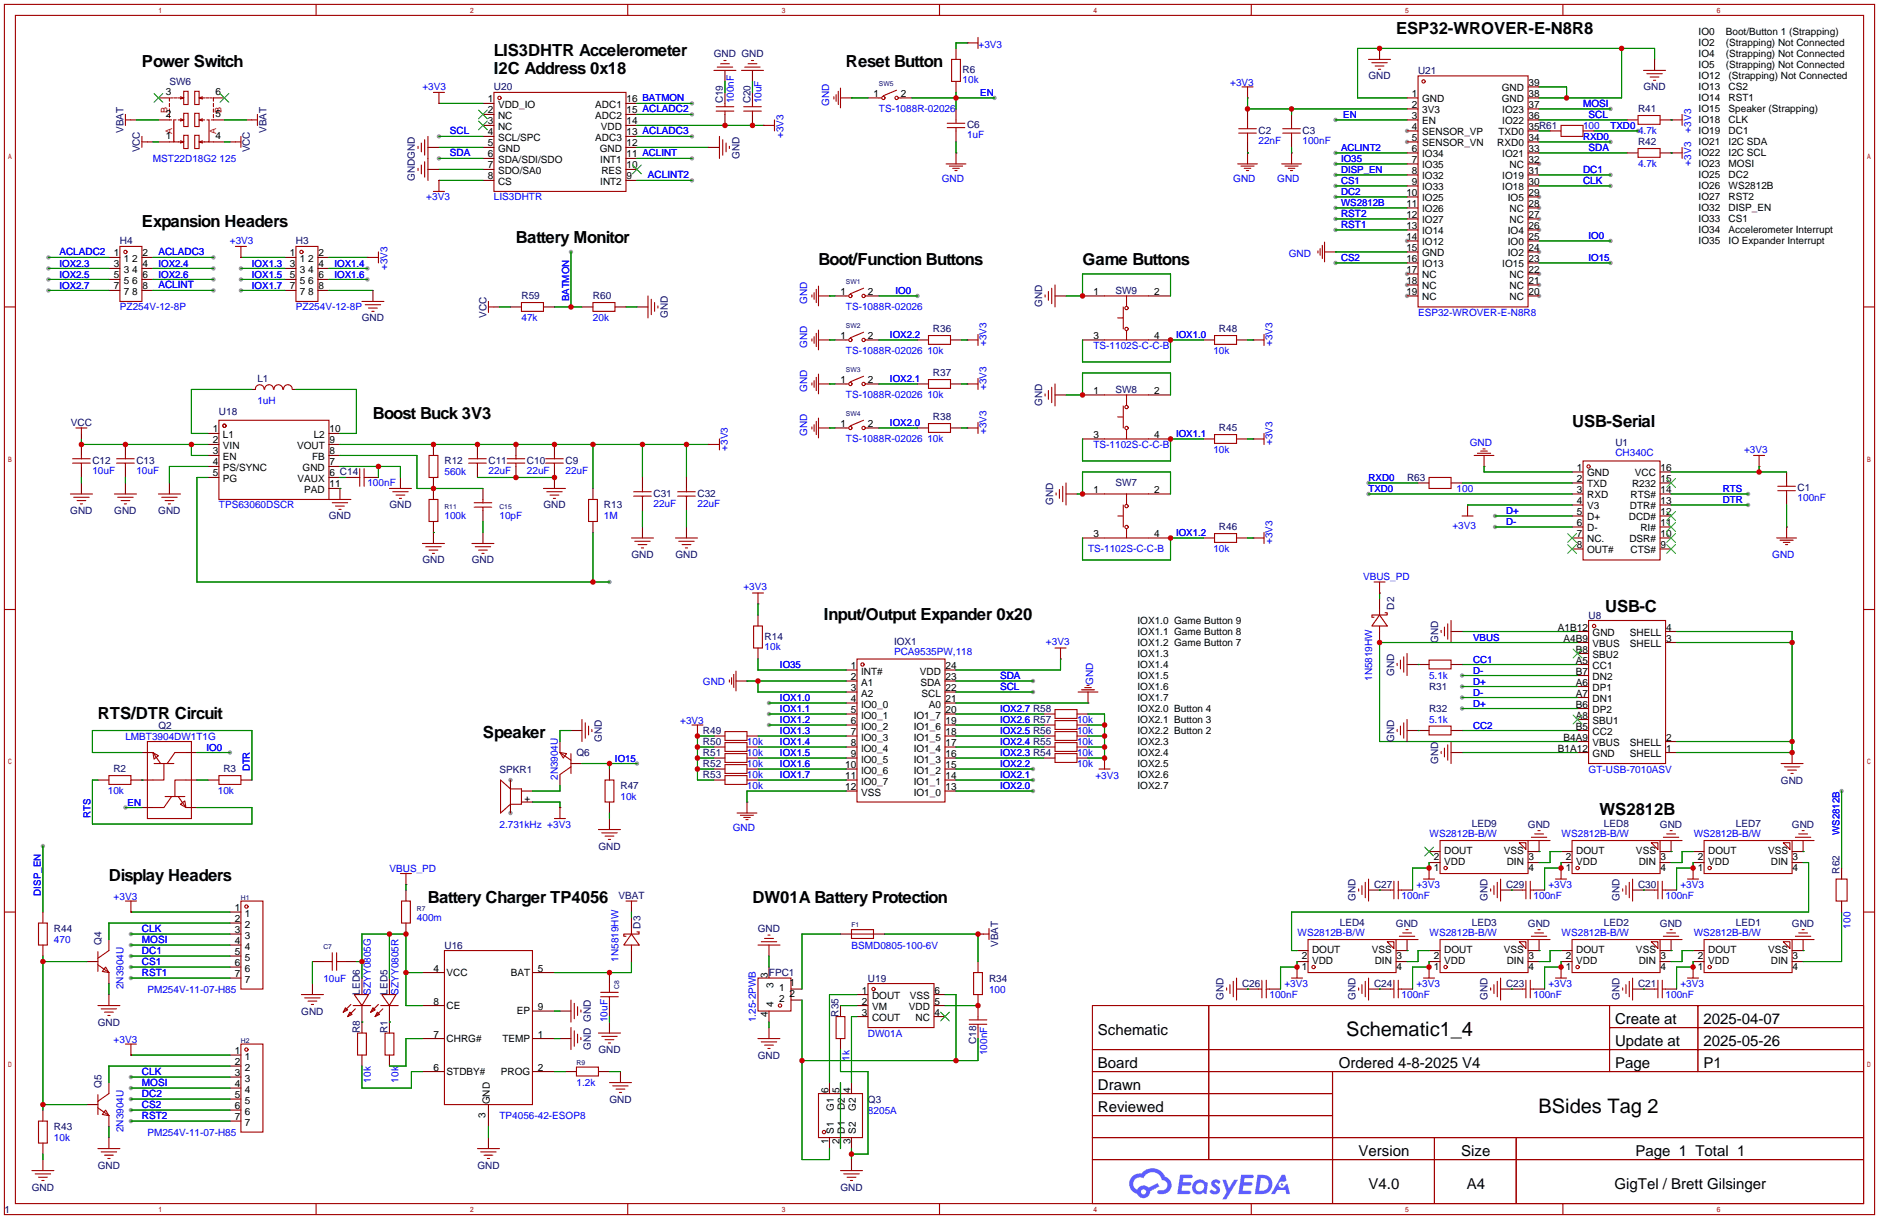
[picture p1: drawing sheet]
<svg xmlns="http://www.w3.org/2000/svg" width="434mm" height="281mm" viewBox="0 0 434 281" stroke-linecap="round" stroke-linejoin="round" font-family="sans-serif">
<defs><g id="words">
<g font-size="4.6">
<text x="310.8" y="239.3">Schematic1_4</text>
<text x="355.2" y="257">BSides Tag 2</text>
</g>
<g font-size="3.8">
<text x="322.3" y="7.9">ESP32-WROVER-E-N8R8</text>
<text x="32.8" y="15.5">Power Switch</text>
<text x="114" y="12.9">LIS3DHTR Accelerometer</text>
<text x="114" y="17.2">I2C Address 0x18</text>
<text x="195.3" y="15.5">Reset Button</text>
<text x="32.8" y="52.3">Expansion Headers</text>
<text x="119.1" y="56.1">Battery Monitor</text>
<text x="189" y="61.2">Boot/Function Buttons</text>
<text x="249.9" y="61.2">Game Buttons</text>
<text x="86.1" y="96.8">Boost Buck 3V3</text>
<text x="363" y="98.6">USB-Serial</text>
<text x="190.2" y="143.1">Input/Output Expander 0x20</text>
<text x="370.6" y="141.2">USB-C</text>
<text x="22.6" y="165.9">RTS/DTR Circuit</text>
<text x="111.5" y="170.4">Speaker</text>
<text x="369.3" y="188.2">WS2812B</text>
<text x="25.1" y="203.4">Display Headers</text>
<text x="98.8" y="208.5">Battery Charger TP4056</text>
<text x="173.7" y="208.5">DW01A Battery Protection</text>
</g>
<g font-size="3.5">
<text x="253.5" y="238.9">Schematic</text>
<text x="372.9" y="236.4">Create at</text>
<text x="393.3" y="236.4">2025-04-07</text>
<text x="372.9" y="241.5">Update at</text>
<text x="393.3" y="241.5">2025-05-26</text>
<text x="253.5" y="246.5">Board</text>
<text x="253.5" y="251.6">Drawn</text>
<text x="309.1" y="246.5">Ordered 4-8-2025 V4</text>
<text x="372.9" y="246.5">Page</text>
<text x="393.3" y="246.5">P1</text>
<text x="253.5" y="256.7">Reviewed</text>
<text x="313.7" y="266.9">Version</text>
<text x="337.4" y="266.9">Size</text>
<text x="377.6" y="266.9">Page 1 Total 1</text>
<text x="316" y="274.5">V4.0</text>
<text x="338.6" y="274.5">A4</text>
<text x="372.8" y="274.5">GigTel / Brett Gilsinger</text>
</g>
<g font-size="2.3" fill="#00f">
<text x="225.9" y="11.1">+3V3</text>
<text x="97.5" y="20.9">+3V3</text>
<text x="169.5" y="23.9" transform="rotate(-90 169.5 23.9)">100nF</text>
<text x="175.8" y="23.9" transform="rotate(-90 175.8 23.9)">10uF</text>
<text x="222.2" y="19.2">10k</text>
<text x="284" y="19.7">+3V3</text>
<text x="191.4" y="24.4" transform="rotate(-90 191.4 24.4)">GND</text>
<text x="202.9" y="26">TS-1088R-02026</text>
<text x="365.5" y="24.7">MOSI</text>
<text x="365.5" y="29.8">100</text>
<text x="366.8" y="27.2">SCL</text>
<text x="103.9" y="31">SCL</text>
<text x="180.9" y="31.9" transform="rotate(-90 180.9 31.9)">+3V3</text>
<text x="223.3" y="31.9">1uF</text>
<text x="290.6" y="33.2">22nF</text>
<text x="300.7" y="33.2">100nF</text>
<text x="366.8" y="34.8">SDA</text>
<text x="378.2" y="31">4.7k</text>
<text x="390.4" y="30.6" transform="rotate(-90 390.4 30.6)">+3V3</text>
<text x="35.3" y="37.4">MST22D18G2 125</text>
<text x="103.9" y="36.1">SDA</text>
<text x="149.6" y="41.2">ACLINT2</text>
<text x="365.5" y="39.9">DC1</text>
<text x="378.2" y="38.7">4.7k</text>
<text x="390.4" y="38.2" transform="rotate(-90 390.4 38.2)">+3V3</text>
<text x="98.4" y="46.3">+3V3</text>
<text x="114" y="46.3">LIS3DHTR</text>
<text x="217.4" y="42.1">GND</text>
<text x="284.7" y="42.1">GND</text>
<text x="294.9" y="42.1">GND</text>
<text x="365.5" y="42.5">CLK</text>
<text x="309.6" y="50.1">RST2</text>
<text x="309.6" y="52.6">RST1</text>
<text x="13.7" y="59">ACLADC2</text>
<text x="36.6" y="59">ACLADC3</text>
<text x="53.1" y="56.4">+3V3</text>
<text x="297.6" y="59.4">GND</text>
<text x="89.5" y="62.4" transform="rotate(-90 89.5 62.4)">+3V3</text>
<text x="27.7" y="71.7">PZ254V-12-8P</text>
<text x="36.6" y="66.6">ACLINT</text>
<text x="68.3" y="71.7">PZ254V-12-8P</text>
<text x="186.4" y="70.2" transform="rotate(-90 186.4 70.2)">GND</text>
<text x="195.3" y="71.7">TS-1088R-02026</text>
<text x="120.4" y="74.2">47k</text>
<text x="136.9" y="74.2">20k</text>
<text x="327.4" y="72.9">ESP32-WROVER-E-N8R8</text>
<text x="186.4" y="80.3" transform="rotate(-90 186.4 80.3)">GND</text>
<text x="195.3" y="81.8">TS-1088R-02026</text>
<text x="214.1" y="81.7">10k</text>
<text x="227.7" y="80" transform="rotate(-90 227.7 80)">+3V3</text>
<text x="252.5" y="80.6">TS-1102S-C-C-B</text>
<text x="280.2" y="81.7">10k</text>
<text x="293.8" y="80" transform="rotate(-90 293.8 80)">+3V3</text>
<text x="59.4" y="93.3">1uH</text>
<text x="186.4" y="90.5" transform="rotate(-90 186.4 90.5)">GND</text>
<text x="195.3" y="92">TS-1088R-02026</text>
<text x="214.1" y="91.9">10k</text>
<text x="227.7" y="90.1" transform="rotate(-90 227.7 90.1)">+3V3</text>
<text x="186.4" y="100.6" transform="rotate(-90 186.4 100.6)">GND</text>
<text x="227.7" y="100.3" transform="rotate(-90 227.7 100.3)">+3V3</text>
<text x="168.1" y="104.1" transform="rotate(-90 168.1 104.1)">+3V3</text>
<text x="195.3" y="102.2">TS-1088R-02026</text>
<text x="214.1" y="102.1">10k</text>
<text x="252.5" y="103.4">TS-1102S-C-C-B</text>
<text x="280.2" y="104.6">10k</text>
<text x="293.8" y="102.8" transform="rotate(-90 293.8 102.8)">+3V3</text>
<text x="339.3" y="103.1">GND</text>
<text x="373" y="105.4">CH340C</text>
<text x="402.7" y="104.5">+3V3</text>
<text x="21.3" y="109.4">10uF</text>
<text x="31.5" y="109.4">10uF</text>
<text x="84.8" y="112.3">100nF</text>
<text x="102.6" y="109.8">560k</text>
<text x="112.8" y="109.4">22uF</text>
<text x="121.7" y="109.4">22uF</text>
<text x="130.6" y="109.4">22uF</text>
<text x="336.3" y="113.6">100</text>
<text x="50.5" y="117.4">TPS63060DSCR</text>
<text x="102.6" y="119.9">100k</text>
<text x="115.3" y="119.9">10pF</text>
<text x="139.4" y="119.9">1M</text>
<text x="150.9" y="117.1">22uF</text>
<text x="161" y="117.1">22uF</text>
<text x="415" y="115.8">100nF</text>
<text x="293.8" y="125.7" transform="rotate(-90 293.8 125.7)">+3V3</text>
<text x="335.4" y="122.2">+3V3</text>
<text x="251.2" y="127.6">TS-1102S-C-C-B</text>
<text x="280.2" y="127.5">10k</text>
<text x="409.2" y="128.8">GND</text>
<text x="171.6" y="136.2">+3V3</text>
<text x="314.7" y="133.9">VBUS_PD</text>
<text x="241.5" y="148.9">+3V3</text>
<text x="176.5" y="150">10k</text>
<text x="206.4" y="151.2">PCA9535PW,118</text>
<text x="162.3" y="158">GND</text>
<text x="230.9" y="159.3">SCL</text>
<text x="230.9" y="156.8">SDA</text>
<text x="252.4" y="158.1" transform="rotate(-90 252.4 158.1)">GND</text>
<text x="316.8" y="157.2" transform="rotate(-90 316.8 157.2)">1N5819HW</text>
<text x="329.9" y="156.8">5.1k</text>
<text x="157" y="167.1">+3V3</text>
<text x="248.7" y="166.9">10k</text>
<text x="329.9" y="166.9">5.1k</text>
<text x="29" y="170.7">LMBT3904DW1T1G</text>
<text x="172.5" y="172">10k</text>
<text x="248.7" y="172">10k</text>
<text x="248.7" y="169.5">10k</text>
<text x="172.5" y="174.5">10k</text>
<text x="172.5" y="177.1">10k</text>
<text x="172.5" y="179.6">10k</text>
<text x="248.7" y="177.1">10k</text>
<text x="248.7" y="174.5">10k</text>
<text x="252.9" y="179.9">+3V3</text>
<text x="366.8" y="178.4">GT-USB-7010ASV</text>
<text x="24.9" y="183.3">10k</text>
<text x="50.3" y="183.3">10k</text>
<text x="128.8" y="180.1" transform="rotate(-90 128.8 180.1)">2N3904U</text>
<text x="143.3" y="184.7">10k</text>
<text x="172.5" y="182.2">10k</text>
<text x="115.3" y="191.1">2.731kHz +3V3</text>
<text x="169.2" y="191.9">GND</text>
<text x="330.1" y="193.2">WS2812B-B/W</text>
<text x="360.6" y="193.2">WS2812B-B/W</text>
<text x="391" y="193.2">WS2812B-B/W</text>
<text x="89.9" y="201.2">VBUS_PD</text>
<text x="26.2" y="207.7">+3V3</text>
<text x="323.6" y="207.6">100nF</text>
<text x="327" y="205">+3V3</text>
<text x="354.1" y="207.6">100nF</text>
<text x="357.5" y="205">+3V3</text>
<text x="384.6" y="207.6">100nF</text>
<text x="388" y="205">+3V3</text>
<text x="32.8" y="215.2">CLK</text>
<text x="96.3" y="212.6">400m</text>
<text x="427.3" y="214.4" transform="rotate(-90 427.3 214.4)">100</text>
<text x="12.4" y="217.7">470</text>
<text x="32.8" y="217.7">MOSI</text>
<text x="32.8" y="220.3">DC1</text>
<text x="142.8" y="222" transform="rotate(-90 142.8 222)">1N5819HW</text>
<text x="196.6" y="219">BSMD0805-100-6V</text>
<text x="299.6" y="216">WS2812B-B/W</text>
<text x="330.1" y="216">WS2812B-B/W</text>
<text x="360.6" y="216">WS2812B-B/W</text>
<text x="391" y="216">WS2812B-B/W</text>
<text x="32.8" y="222.8">CS1</text>
<text x="32.8" y="225.3">RST1</text>
<text x="74.7" y="226.6">10uF</text>
<text x="296.5" y="227.9">+3V3</text>
<text x="327" y="227.9">+3V3</text>
<text x="357.5" y="227.9">+3V3</text>
<text x="388" y="227.9">+3V3</text>
<text x="28.5" y="228.3" transform="rotate(-90 28.5 228.3)">2N3904U</text>
<text x="34" y="229.2">PM254V-11-07-H85</text>
<text x="85.6" y="229.6" transform="rotate(-90 85.6 229.6)">SZYY0805G</text>
<text x="92" y="229.6" transform="rotate(-90 92 229.6)">SZYY0805R</text>
<text x="228.3" y="229.2">100</text>
<text x="293.1" y="230.4">100nF</text>
<text x="323.6" y="230.4">100nF</text>
<text x="354.1" y="230.4">100nF</text>
<text x="384.6" y="230.4">100nF</text>
<text x="140.3" y="236" transform="rotate(-90 140.3 236)">10uF</text>
<text x="174.5" y="236" transform="rotate(-90 174.5 236)">1.25-2PWB</text>
<text x="200.4" y="239.3">DW01A</text>
<text x="26.2" y="240.7">+3V3</text>
<text x="196.1" y="244.9" transform="rotate(-90 196.1 244.9)">1k</text>
<text x="227.9" y="243.6" transform="rotate(-90 227.9 243.6)">100nF</text>
<text x="32.8" y="248.2">CLK</text>
<text x="32.8" y="250.7">MOSI</text>
<text x="85.6" y="249.9" transform="rotate(-90 85.6 249.9)">10k</text>
<text x="92" y="249.9" transform="rotate(-90 92 249.9)">10k</text>
<text x="133.1" y="250.7">1.2k</text>
<text x="32.8" y="253.3">DC2</text>
<text x="32.8" y="255.8">CS2</text>
<text x="200.4" y="257.1">8205A</text>
<text x="12.4" y="263.4">10k</text>
<text x="28.5" y="261.4" transform="rotate(-90 28.5 261.4)">2N3904U</text>
<text x="32.8" y="258.4">RST2</text>
<text x="34" y="262.2">PM254V-11-07-H85</text>
<text x="115.3" y="258.4">TP4056-42-ESOP8</text>
</g>
<g font-size="2.3">
<text x="392.2" y="8.2">IO0</text>
<text x="392.2" y="10.7">IO2</text>
<text x="398.5" y="8.2">Boot/Button 1 (Strapping)</text>
<text x="398.5" y="10.7">(Strapping) Not Connected</text>
<text x="392.2" y="13.3">IO4</text>
<text x="392.2" y="15.8">IO5</text>
<text x="398.5" y="13.3">(Strapping) Not Connected</text>
<text x="398.5" y="15.8">(Strapping) Not Connected</text>
<text x="38.3" y="21.9">3</text>
<text x="49.8" y="21.9">6</text>
<text x="112.6" y="23.6">1</text>
<text x="144.7" y="23.6">16 BATMON</text>
<text x="201.7" y="22.4">1</text>
<text x="208" y="22.4">2</text>
<text x="326" y="22.4">1</text>
<text x="328.3" y="23.6">GND</text>
<text x="346.7" y="23.6">GND</text>
<text x="346.7" y="21.1">GND</text>
<text x="352.9" y="22.4">38</text>
<text x="352.9" y="19.8">39</text>
<text x="392.2" y="18.3">IO12</text>
<text x="392.2" y="20.9">IO13</text>
<text x="392.2" y="23.4">IO14</text>
<text x="399.1" y="18.3">(Strapping) Not Connected</text>
<text x="399.1" y="20.9">CS2</text>
<text x="399.1" y="23.4">RST1</text>
<text x="38.3" y="27">2</text>
<text x="49.8" y="27">5</text>
<text x="112.6" y="26.2">2</text>
<text x="112.6" y="28.7">3</text>
<text x="115" y="24.9">VDD_IO</text>
<text x="115" y="27.5">NC</text>
<text x="115" y="30">NC</text>
<text x="137.4" y="27.5">ADC2</text>
<text x="137.4" y="24.9">ADC1</text>
<text x="138.7" y="30">VDD</text>
<text x="144.7" y="28.7">14</text>
<text x="144.7" y="26.2">15 ACLADC2</text>
<text x="326" y="30">4</text>
<text x="326" y="27.5">3</text>
<text x="326" y="24.9">2</text>
<text x="328.3" y="28.7">EN</text>
<text x="328.3" y="26.2">3V3</text>
<text x="346.9" y="26.2">IO23</text>
<text x="346.9" y="28.7">IO22</text>
<text x="352.9" y="24.9">37</text>
<text x="352.9" y="27.5">36</text>
<text x="352.9" y="30">35R61</text>
<text x="392.2" y="26">IO15</text>
<text x="392.2" y="28.5">IO18</text>
<text x="399.1" y="26">Speaker (Strapping)</text>
<text x="399.1" y="28.5">CLK</text>
<text x="38.3" y="32">1</text>
<text x="49.8" y="32">4</text>
<text x="112.6" y="31.3">4</text>
<text x="112.6" y="33.8">5</text>
<text x="115" y="32.5">SCL/SPC</text>
<text x="115" y="35.1">GND</text>
<text x="137.4" y="32.5">ADC3</text>
<text x="138.5" y="35.1">GND</text>
<text x="144.7" y="33.8">12</text>
<text x="144.7" y="31.3">13 ACLADC3</text>
<text x="326" y="35.1">6</text>
<text x="326" y="32.5">5</text>
<text x="328.3" y="33.8">SENSOR_VN</text>
<text x="328.3" y="31.3">SENSOR_VP</text>
<text x="345.7" y="33.8">RXD0</text>
<text x="346" y="31.3">TXD0</text>
<text x="352.9" y="32.5">34</text>
<text x="352.9" y="35.1">33</text>
<text x="392.2" y="31">IO19</text>
<text x="392.2" y="33.6">IO21</text>
<text x="399.1" y="31">DC1</text>
<text x="399.1" y="33.6">I2C SDA</text>
<text x="112.6" y="36.3">6</text>
<text x="112.6" y="38.9">7</text>
<text x="112.6" y="41.4">8</text>
<text x="115" y="37.6">SDA/SDI/SDO</text>
<text x="115" y="40.2">SDO/SA0</text>
<text x="138.6" y="37.6">INT1</text>
<text x="138.8" y="40.2">RES</text>
<text x="144.7" y="41.4">9</text>
<text x="144.7" y="38.9">10</text>
<text x="144.7" y="36.3">11 ACLINT</text>
<text x="326" y="40.2">8</text>
<text x="326" y="37.6">7</text>
<text x="328.3" y="41.4">IO32</text>
<text x="328.3" y="38.9">IO35</text>
<text x="328.3" y="36.3">IO34</text>
<text x="346.9" y="36.3">IO21</text>
<text x="346.9" y="41.4">IO19</text>
<text x="348.5" y="38.9">NC</text>
<text x="352.9" y="37.6">32</text>
<text x="352.9" y="40.2">31</text>
<text x="392.2" y="36.1">IO22</text>
<text x="392.2" y="38.7">IO23</text>
<text x="392.2" y="41.2">IO25</text>
<text x="399.1" y="36.1">I2C SCL</text>
<text x="399.1" y="38.7">MOSI</text>
<text x="399.1" y="41.2">DC2</text>
<text x="115" y="42.7">CS</text>
<text x="138.6" y="42.7">INT2</text>
<text x="324.7" y="47.8">11</text>
<text x="324.7" y="45.2">10</text>
<text x="326" y="42.7">9</text>
<text x="328.3" y="46.5">IO25</text>
<text x="328.3" y="44">IO33</text>
<text x="346.9" y="44">IO18</text>
<text x="348.1" y="46.5">IO5</text>
<text x="352.9" y="42.7">30</text>
<text x="352.9" y="45.2">29</text>
<text x="352.9" y="47.8">28</text>
<text x="392.2" y="43.7">IO26</text>
<text x="392.2" y="46.3">IO27</text>
<text x="399.1" y="43.7">WS2812B</text>
<text x="399.1" y="46.3">RST2</text>
<text x="324.7" y="52.9">13</text>
<text x="324.7" y="50.3">12</text>
<text x="328.3" y="51.6">IO27</text>
<text x="328.3" y="49">IO26</text>
<text x="348.5" y="49">NC</text>
<text x="348.5" y="51.6">NC</text>
<text x="352.9" y="50.3">27</text>
<text x="352.9" y="52.9">26</text>
<text x="392.2" y="48.8">IO32</text>
<text x="392.2" y="51.4">IO33</text>
<text x="392.2" y="53.9">IO34</text>
<text x="399.1" y="48.8">DISP_EN</text>
<text x="399.1" y="51.4">CS1</text>
<text x="399.1" y="53.9">Accelerometer Interrupt</text>
<text x="26.3" y="59.2">1</text>
<text x="32.9" y="59.2">2</text>
<text x="66.9" y="59.2">1</text>
<text x="73.5" y="59.2">2</text>
<text x="324.7" y="57.9">15</text>
<text x="324.7" y="55.4">14</text>
<text x="328.3" y="59.2">GND</text>
<text x="328.3" y="56.7">IO12</text>
<text x="328.3" y="54.1">IO14</text>
<text x="348.1" y="54.1">IO4</text>
<text x="348.1" y="56.7">IO0</text>
<text x="348.1" y="59.2">IO2</text>
<text x="352.9" y="55.4">25</text>
<text x="352.9" y="57.9">24</text>
<text x="392.2" y="56.4">IO35</text>
<text x="399.1" y="56.4">IO Expander Interrupt</text>
<text x="26.3" y="61.7">3</text>
<text x="26.3" y="64.3">5</text>
<text x="28.6" y="60.5">1</text>
<text x="28.6" y="63">3</text>
<text x="28.6" y="65.6">5</text>
<text x="30.5" y="65.6">6</text>
<text x="30.5" y="63">4</text>
<text x="30.5" y="60.5">2</text>
<text x="32.9" y="64.3">6</text>
<text x="32.9" y="61.7">4</text>
<text x="66.9" y="61.7">3</text>
<text x="66.9" y="64.3">5</text>
<text x="69.3" y="60.5">1</text>
<text x="69.3" y="63">3</text>
<text x="69.3" y="65.6">5</text>
<text x="71.2" y="65.6">6</text>
<text x="71.2" y="63">4</text>
<text x="71.2" y="60.5">2</text>
<text x="73.5" y="64.3">6</text>
<text x="73.5" y="61.7">4</text>
<text x="324.7" y="65.6">18</text>
<text x="324.7" y="63">17</text>
<text x="324.7" y="60.5">16</text>
<text x="328.3" y="64.3">NC</text>
<text x="328.3" y="61.7">IO13</text>
<text x="346.9" y="61.7">IO15</text>
<text x="348.5" y="64.3">NC</text>
<text x="352.9" y="60.5">23</text>
<text x="352.9" y="63">22</text>
<text x="352.9" y="65.6">21</text>
<text x="26.3" y="66.8">7</text>
<text x="28.6" y="68.1">7</text>
<text x="30.5" y="68.1">8</text>
<text x="32.9" y="66.8">8</text>
<text x="66.9" y="66.8">7</text>
<text x="69.3" y="68.1">7</text>
<text x="71.2" y="68.1">8</text>
<text x="73.5" y="66.8">8</text>
<text x="194" y="68.1">1</text>
<text x="200.4" y="68.1">2</text>
<text x="252.5" y="68.1">1</text>
<text x="266.4" y="68.1">2</text>
<text x="324.7" y="68.1">19</text>
<text x="328.3" y="69.4">NC</text>
<text x="328.3" y="66.8">NC</text>
<text x="348.5" y="66.8">NC</text>
<text x="348.5" y="69.4">NC</text>
<text x="352.9" y="68.1">20</text>
<text x="194" y="78.3">1</text>
<text x="200.4" y="78.3">2</text>
<text x="252.5" y="78.3">3</text>
<text x="266.4" y="78.3">4</text>
<text x="194" y="88.4">1</text>
<text x="200.4" y="88.4">2</text>
<text x="252.5" y="91">1</text>
<text x="266.4" y="91">2</text>
<text x="49.1" y="99.8">1</text>
<text x="51.5" y="101.1">L1</text>
<text x="72.4" y="101.1">L2</text>
<text x="76.1" y="99.8">10</text>
<text x="194" y="98.6">1</text>
<text x="200.4" y="98.6">2</text>
<text x="252.5" y="101.1">3</text>
<text x="266.4" y="101.1">4</text>
<text x="49.1" y="102.4">2</text>
<text x="49.1" y="104.9">3</text>
<text x="49.1" y="107.5">4</text>
<text x="51.5" y="103.7">VIN</text>
<text x="51.5" y="106.2">EN</text>
<text x="68.6" y="103.7">VOUT</text>
<text x="72.1" y="106.2">FB</text>
<text x="76.1" y="107.5">7</text>
<text x="76.1" y="104.9">8</text>
<text x="76.1" y="102.4">9</text>
<text x="49.1" y="110">5</text>
<text x="51.5" y="108.7">PS/SYNC</text>
<text x="51.5" y="111.3">PG</text>
<text x="68.7" y="111.3">VAUX</text>
<text x="69.9" y="108.7">GND</text>
<text x="70.3" y="113.8">PAD</text>
<text x="76.1" y="110">6 C14</text>
<text x="76.1" y="112.5">11</text>
<text x="252.5" y="113.8">1</text>
<text x="266.4" y="113.8">2</text>
<text x="364.1" y="108.7">1</text>
<text x="364.1" y="111.3">2</text>
<text x="364.1" y="113.8">3</text>
<text x="366.4" y="110">GND</text>
<text x="366.4" y="112.5">TXD</text>
<text x="376.8" y="112.5">R232</text>
<text x="377.5" y="110">VCC</text>
<text x="383.4" y="113.8">14</text>
<text x="383.4" y="111.3">15</text>
<text x="383.4" y="108.7">16</text>
<text x="364.1" y="116.4">4</text>
<text x="364.1" y="118.9">5</text>
<text x="366.4" y="115.1">RXD</text>
<text x="366.4" y="117.6">V3</text>
<text x="376.3" y="117.6">DTR#</text>
<text x="376.4" y="115.1">RTS#</text>
<text x="383.4" y="118.9">12</text>
<text x="383.4" y="116.4">13</text>
<text x="252.5" y="124">3</text>
<text x="266.4" y="124">4</text>
<text x="364.1" y="121.4">6</text>
<text x="364.1" y="124">7</text>
<text x="366.4" y="120.2">D+</text>
<text x="366.4" y="122.7">D-</text>
<text x="366.4" y="125.2">NC.</text>
<text x="376.1" y="120.2">DCD#</text>
<text x="376.2" y="125.2">DSR#</text>
<text x="378.8" y="122.7">RI#</text>
<text x="383.4" y="124">10</text>
<text x="383.4" y="121.4">11</text>
<text x="364.1" y="126.5">8</text>
<text x="366.4" y="127.8">OUT#</text>
<text x="376.4" y="127.8">CTS#</text>
<text x="383.4" y="126.5">9</text>
<text x="262.6" y="144.1">IOX1.0 Game Button 9</text>
<text x="262.6" y="146.6">IOX1.1 Game Button 8</text>
<text x="262.6" y="149.1">IOX1.2 Game Button 7</text>
<text x="359.7" y="145.6">A1B12</text>
<text x="361" y="148.1">A4B9</text>
<text x="367.7" y="149.4">VBUS</text>
<text x="367.7" y="146.8">GND</text>
<text x="376.3" y="146.8">SHELL</text>
<text x="376.3" y="149.4">SHELL</text>
<text x="384.7" y="145.6">4</text>
<text x="384.7" y="148.1">3</text>
<text x="196.5" y="154.5">1</text>
<text x="198.8" y="155.7">INT#</text>
<text x="212.4" y="155.7">VDD</text>
<text x="218.3" y="154.5">24</text>
<text x="262.6" y="151.7">IOX1.3</text>
<text x="262.6" y="154.2">IOX1.4</text>
<text x="363.8" y="155.7">B7</text>
<text x="363.8" y="153.2">A5</text>
<text x="363.8" y="150.6">B8</text>
<text x="367.7" y="154.5">CC1</text>
<text x="367.7" y="151.9">SBU2</text>
<text x="196.5" y="157">2</text>
<text x="196.5" y="159.5">3</text>
<text x="198.8" y="158.3">A1</text>
<text x="198.8" y="160.8">A2</text>
<text x="212.5" y="158.3">SDA</text>
<text x="212.8" y="160.8">SCL</text>
<text x="218.3" y="159.5">22</text>
<text x="218.3" y="157">23</text>
<text x="262.6" y="156.8">IOX1.5</text>
<text x="262.6" y="159.3">IOX1.6</text>
<text x="262.6" y="161.8">IOX1.7</text>
<text x="363.8" y="160.8">A7</text>
<text x="363.8" y="158.3">A6</text>
<text x="367.7" y="159.5">DP1</text>
<text x="367.7" y="157">DN2</text>
<text x="196.5" y="162.1">4</text>
<text x="196.5" y="164.6">5</text>
<text x="196.5" y="167.2">6</text>
<text x="198.8" y="163.3">IO0_0</text>
<text x="198.8" y="165.9">IO0_1</text>
<text x="211" y="165.9">IO1_7</text>
<text x="214.4" y="163.3">A0</text>
<text x="218.3" y="167.2">19</text>
<text x="218.3" y="164.6">20</text>
<text x="218.3" y="162.1">21</text>
<text x="262.6" y="164.4">IOX2.0 Button 4</text>
<text x="262.6" y="166.9">IOX2.1 Button 3</text>
<text x="363.8" y="165.9">A8</text>
<text x="363.8" y="163.3">B6</text>
<text x="367.7" y="167.2">SBU1</text>
<text x="367.7" y="164.6">DP2</text>
<text x="367.7" y="162.1">DN1</text>
<text x="196.5" y="169.7">7</text>
<text x="196.5" y="172.2">8</text>
<text x="198.8" y="168.4">IO0_2</text>
<text x="198.8" y="171">IO0_3</text>
<text x="198.8" y="173.5">IO0_4</text>
<text x="211" y="173.5">IO1_4</text>
<text x="211" y="171">IO1_5</text>
<text x="211" y="168.4">IO1_6</text>
<text x="218.3" y="172.2">17</text>
<text x="218.3" y="169.7">18</text>
<text x="262.6" y="169.5">IOX2.2 Button 2</text>
<text x="262.6" y="172">IOX2.3</text>
<text x="359.7" y="173.5">B1A12</text>
<text x="361" y="171">B4A9</text>
<text x="363.8" y="168.4">B5</text>
<text x="367.7" y="172.2">VBUS</text>
<text x="367.7" y="169.7">CC2</text>
<text x="376.3" y="172.2">SHELL</text>
<text x="384.7" y="171">2</text>
<text x="384.7" y="173.5">1</text>
<text x="195.2" y="177.3">10</text>
<text x="195.2" y="179.9">11</text>
<text x="196.5" y="174.8">9</text>
<text x="198.8" y="176">IO0_5</text>
<text x="198.8" y="178.6">IO0_6</text>
<text x="211" y="178.6">IO1_2</text>
<text x="211" y="176">IO1_3</text>
<text x="218.3" y="179.9">14</text>
<text x="218.3" y="177.3">15</text>
<text x="218.3" y="174.8">16</text>
<text x="262.6" y="174.5">IOX2.4</text>
<text x="262.6" y="177.1">IOX2.5</text>
<text x="262.6" y="179.6">IOX2.6</text>
<text x="367.7" y="174.8">GND</text>
<text x="376.3" y="174.8">SHELL</text>
<text x="121.1" y="185.2">+</text>
<text x="195.2" y="182.4">12</text>
<text x="198.8" y="181.1">IO0_7</text>
<text x="198.8" y="183.7">VSS</text>
<text x="211" y="183.7">IO1_0</text>
<text x="211" y="181.1">IO1_1</text>
<text x="218.3" y="182.4">13</text>
<text x="262.6" y="182.2">IOX2.7</text>
<text x="333.4" y="197.2">DOUT</text>
<text x="347.2" y="197.2">VSS</text>
<text x="363.9" y="197.2">DOUT</text>
<text x="377.7" y="197.2">VSS</text>
<text x="394.4" y="197.2">DOUT</text>
<text x="408.2" y="197.2">VSS</text>
<text x="331.1" y="201">1</text>
<text x="331.1" y="198.4">2</text>
<text x="333.4" y="199.7">VDD</text>
<text x="347.9" y="199.7">DIN</text>
<text x="352.9" y="198.4">3</text>
<text x="352.9" y="201">4</text>
<text x="361.6" y="201">1</text>
<text x="361.6" y="198.4">2</text>
<text x="363.9" y="199.7">VDD</text>
<text x="378.4" y="199.7">DIN</text>
<text x="383.4" y="198.4">3</text>
<text x="383.4" y="201">4</text>
<text x="392" y="201">1</text>
<text x="392" y="198.4">2</text>
<text x="394.4" y="199.7">VDD</text>
<text x="408.8" y="199.7">DIN</text>
<text x="413.9" y="198.4">3</text>
<text x="413.9" y="201">4</text>
<text x="54.2" y="210.3">1</text>
<text x="54.2" y="212.9">2</text>
<text x="54.2" y="215.4">3</text>
<text x="56.6" y="211.6">1</text>
<text x="56.6" y="214.1">2</text>
<text x="54.2" y="218">4</text>
<text x="54.2" y="220.5">5</text>
<text x="56.6" y="216.7">3</text>
<text x="56.6" y="219.2">4</text>
<text x="56.6" y="221.8">5</text>
<text x="300.6" y="221.3">2</text>
<text x="302.9" y="220">DOUT</text>
<text x="316.8" y="220">VSS</text>
<text x="322.5" y="221.3">3</text>
<text x="331.1" y="221.3">2</text>
<text x="333.4" y="220">DOUT</text>
<text x="347.2" y="220">VSS</text>
<text x="352.9" y="221.3">3</text>
<text x="361.6" y="221.3">2</text>
<text x="363.9" y="220">DOUT</text>
<text x="377.7" y="220">VSS</text>
<text x="383.4" y="221.3">3</text>
<text x="392" y="221.3">2</text>
<text x="394.4" y="220">DOUT</text>
<text x="408.2" y="220">VSS</text>
<text x="413.9" y="221.3">3</text>
<text x="54.2" y="223">6</text>
<text x="54.2" y="225.6">7</text>
<text x="56.6" y="224.3">6</text>
<text x="56.6" y="226.8">7</text>
<text x="100.1" y="224.3">4</text>
<text x="103.1" y="225.3">VCC</text>
<text x="117.9" y="225.3">BAT</text>
<text x="124.2" y="224.3">5</text>
<text x="177.3" y="225.7" transform="rotate(-90 177.3 225.7)">3</text>
<text x="182.3" y="227.6">1</text>
<text x="300.6" y="223.8">1</text>
<text x="302.9" y="222.6">VDD</text>
<text x="317.4" y="222.6">DIN</text>
<text x="322.5" y="223.8">4</text>
<text x="331.1" y="223.8">1</text>
<text x="333.4" y="222.6">VDD</text>
<text x="347.9" y="222.6">DIN</text>
<text x="352.9" y="223.8">4</text>
<text x="361.6" y="223.8">1</text>
<text x="363.9" y="222.6">VDD</text>
<text x="378.4" y="222.6">DIN</text>
<text x="383.4" y="223.8">4</text>
<text x="392" y="223.8">1</text>
<text x="394.4" y="222.6">VDD</text>
<text x="408.8" y="222.6">DIN</text>
<text x="413.9" y="223.8">4</text>
<text x="100.1" y="231.9">8</text>
<text x="103.1" y="232.9">CE</text>
<text x="124.2" y="233.2">9</text>
<text x="178.6" y="232.5" transform="rotate(-90 178.6 232.5)">4</text>
<text x="178.6" y="228" transform="rotate(-90 178.6 228)">3</text>
<text x="179.9" y="228.9">1</text>
<text x="179.9" y="231.4">2</text>
<text x="182.3" y="230.2">2</text>
<text x="199" y="229.4">1</text>
<text x="199" y="231.9">2</text>
<text x="201.3" y="230.7">DOUT</text>
<text x="201.3" y="233.2">VM</text>
<text x="209.8" y="233.2">VDD</text>
<text x="210.1" y="230.7">VSS</text>
<text x="215.8" y="231.9">5</text>
<text x="215.8" y="229.4">6</text>
<text x="100.1" y="239.5">7</text>
<text x="119.3" y="234.2">EP</text>
<text x="124.2" y="239.5">1</text>
<text x="177.3" y="234.8" transform="rotate(-90 177.3 234.8)">4</text>
<text x="199" y="234.5">3</text>
<text x="201.3" y="235.7">COUT</text>
<text x="211.4" y="235.7">NC</text>
<text x="215.8" y="234.5">4</text>
<text x="54.2" y="243.4">1</text>
<text x="54.2" y="245.9">2</text>
<text x="56.6" y="244.6">1</text>
<text x="103.1" y="240.6">CHRG#</text>
<text x="116" y="240.6">TEMP</text>
<text x="54.2" y="248.4">3</text>
<text x="54.2" y="251">4</text>
<text x="56.6" y="247.2">2</text>
<text x="56.6" y="249.7">3</text>
<text x="100.1" y="247.2">6</text>
<text x="103.1" y="248.2">STDBY#</text>
<text x="115.6" y="248.2">PROG</text>
<text x="124.2" y="247.2">2</text>
<text x="54.2" y="253.5">5</text>
<text x="54.2" y="256.1">6</text>
<text x="56.6" y="252.2">4</text>
<text x="56.6" y="254.8">5</text>
<text x="56.6" y="257.3">6</text>
<text x="113.1" y="255" transform="rotate(-90 113.1 255)">GND</text>
<text x="191.3" y="252.3" transform="rotate(-90 191.3 252.3)">6</text>
<text x="192.6" y="256.5" transform="rotate(-90 192.6 256.5)">G1</text>
<text x="193.8" y="252.3" transform="rotate(-90 193.8 252.3)">5</text>
<text x="195.1" y="256.4" transform="rotate(-90 195.1 256.4)">D2</text>
<text x="196.4" y="252.3" transform="rotate(-90 196.4 252.3)">4</text>
<text x="197.6" y="256.5" transform="rotate(-90 197.6 256.5)">G2</text>
<text x="54.2" y="258.6">7</text>
<text x="56.6" y="259.9">7</text>
<text x="112.1" y="258.1" transform="rotate(-90 112.1 258.1)">3</text>
<text x="192.6" y="261.7" transform="rotate(-90 192.6 261.7)">S1</text>
<text x="195.1" y="261.7" transform="rotate(-90 195.1 261.7)">D1</text>
<text x="197.6" y="261.7" transform="rotate(-90 197.6 261.7)">S2</text>
<text x="191.3" y="264" transform="rotate(-90 191.3 264)">1</text>
<text x="193.8" y="264" transform="rotate(-90 193.8 264)">2</text>
<text x="196.4" y="264" transform="rotate(-90 196.4 264)">3</text>
</g>
<g font-size="2.3" fill="#000080">
<text x="164.8" y="13.3">GND GND</text>
<text x="222.3" y="17">R6</text>
<text x="327.4" y="17.1">U21</text>
<text x="39.1" y="19.6">SW6</text>
<text x="114" y="20.9">U20</text>
<text x="166.9" y="23.9" transform="rotate(-90 166.9 23.9)">C19</text>
<text x="173.3" y="23.9" transform="rotate(-90 173.3 23.9)">C20</text>
<text x="316" y="18.3">GND</text>
<text x="379.5" y="20.9">GND</text>
<text x="223.3" y="29.7">C6</text>
<text x="378.2" y="26">R41</text>
<text x="28.5" y="30.7" transform="rotate(-90 28.5 30.7)">VBAT</text>
<text x="32.3" y="35.2" transform="rotate(-90 32.3 35.2)">VCC</text>
<text x="57.7" y="35.2" transform="rotate(-90 57.7 35.2)">VCC</text>
<text x="61.5" y="30.7" transform="rotate(-90 61.5 30.7)">VBAT</text>
<text x="290.6" y="31">C2</text>
<text x="300.7" y="31">C3</text>
<text x="378.2" y="33.6">R42</text>
<text x="95.8" y="41.7" transform="rotate(-90 95.8 41.7)">GNDGND</text>
<text x="170.7" y="36.6" transform="rotate(-90 170.7 36.6)">GND</text>
<text x="27.7" y="56.4">H4</text>
<text x="68.3" y="56.4">H3</text>
<text x="120.4" y="69.1">R59</text>
<text x="136.9" y="69.1">R60</text>
<text x="240.6" y="70.9" transform="rotate(-90 240.6 70.9)">GND</text>
<text x="257.6" y="67.9">SW9</text>
<text x="83.5" y="74.2">GND</text>
<text x="112.3" y="73.3" transform="rotate(-90 112.3 73.3)">VCC</text>
<text x="154.2" y="73.4" transform="rotate(-90 154.2 73.4)">GND</text>
<text x="215.4" y="76.7">R36</text>
<text x="281.4" y="76.7">R48</text>
<text x="59.4" y="88.2">L1</text>
<text x="215.4" y="86.8">R37</text>
<text x="50.5" y="95.8">U18</text>
<text x="240.6" y="93.8" transform="rotate(-90 240.6 93.8)">GND</text>
<text x="257.6" y="90.7">SW8</text>
<text x="16.4" y="98.3">VCC</text>
<text x="215.4" y="97">R38</text>
<text x="281.4" y="99.5">R45</text>
<text x="21.3" y="107.1">C12</text>
<text x="31.5" y="107.1">C13</text>
<text x="102.6" y="107.2">R12</text>
<text x="112.8" y="107.1">C11</text>
<text x="121.7" y="107.1">C10</text>
<text x="130.6" y="107.1">C9</text>
<text x="373" y="103.1">U1</text>
<text x="257.6" y="112.3">SW7</text>
<text x="324.9" y="111">R63</text>
<text x="415" y="113.5">C1</text>
<text x="16.2" y="118.7">GND</text>
<text x="26.4" y="118.7">GND</text>
<text x="36.6" y="118.7">GND</text>
<text x="75.9" y="119.9">GND</text>
<text x="89.9" y="117.4">GND</text>
<text x="125.5" y="117.4">GND</text>
<text x="139.4" y="117.4">R13</text>
<text x="150.9" y="114.8">C31</text>
<text x="161" y="114.8">C32</text>
<text x="243.1" y="116.6" transform="rotate(-90 243.1 116.6)">GND</text>
<text x="281.4" y="122.4">R46</text>
<text x="97.5" y="130.1">GND</text>
<text x="108.9" y="130.1">GND</text>
<text x="145.8" y="128.8">GND</text>
<text x="155.9" y="128.8">GND</text>
<text x="321.9" y="140.7" transform="rotate(-90 321.9 140.7)">D2</text>
<text x="366.8" y="142.8">U8</text>
<text x="176.5" y="147.8">R14</text>
<text x="206.4" y="148.8">IOX1</text>
<text x="332" y="148.4" transform="rotate(-90 332 148.4)">GND</text>
<text x="321.9" y="156" transform="rotate(-90 321.9 156)">GND</text>
<text x="329.9" y="159.3">R31</text>
<text x="329.9" y="164.4">R32</text>
<text x="36.6" y="168.2">Q2</text>
<text x="139" y="171.2" transform="rotate(-90 139 171.2)">GND</text>
<text x="162.3" y="169.5">R49</text>
<text x="162.3" y="172">R50</text>
<text x="321.9" y="171.2" transform="rotate(-90 321.9 171.2)">GND</text>
<text x="26.2" y="178.3">R2</text>
<text x="51.6" y="178.3">R3</text>
<text x="115.3" y="178.4">SPKR1</text>
<text x="133.1" y="174.5">Q6</text>
<text x="162.3" y="174.5">R51</text>
<text x="162.3" y="177.1">R52</text>
<text x="162.3" y="179.6">R53</text>
<text x="332" y="176.3" transform="rotate(-90 332 176.3)">GND</text>
<text x="143.3" y="182.2">R47</text>
<text x="411.2" y="180.9">GND</text>
<text x="339.8" y="190.9">LED9</text>
<text x="352.8" y="191.1">GND</text>
<text x="370.3" y="190.9">LED8</text>
<text x="383.3" y="191.1">GND</text>
<text x="400.8" y="190.9">LED7</text>
<text x="413.7" y="191.1">GND</text>
<text x="138.2" y="196.1">GND</text>
<text x="424.7" y="201.7" transform="rotate(-90 424.7 201.7)">R62</text>
<text x="142.8" y="207.6">VBAT</text>
<text x="313" y="208.1" transform="rotate(-90 313 208.1)">GND</text>
<text x="317.2" y="205">C27</text>
<text x="343.5" y="208.1" transform="rotate(-90 343.5 208.1)">GND</text>
<text x="347.7" y="205">C29</text>
<text x="373.9" y="208.1" transform="rotate(-90 373.9 208.1)">GND</text>
<text x="378.2" y="205">C30</text>
<text x="12.4" y="215.2">R44</text>
<text x="147.9" y="214.4" transform="rotate(-90 147.9 214.4)">D3</text>
<text x="175" y="215.2">GND</text>
<text x="309.4" y="213.7">LED4</text>
<text x="322.3" y="213.9">GND</text>
<text x="339.8" y="213.7">LED3</text>
<text x="352.8" y="213.9">GND</text>
<text x="370.3" y="213.7">LED2</text>
<text x="383.3" y="213.9">GND</text>
<text x="400.8" y="213.7">LED1</text>
<text x="413.7" y="213.9">GND</text>
<text x="23.4" y="218.2" transform="rotate(-90 23.4 218.2)">Q4</text>
<text x="102.6" y="219">U16</text>
<text x="230.4" y="218.7" transform="rotate(-90 230.4 218.7)">VBAT</text>
<text x="177.5" y="225.3">FPC1</text>
<text x="200.4" y="226.6">U19</text>
<text x="228.3" y="226.6">R34</text>
<text x="286.8" y="227.9">C26</text>
<text x="317.2" y="227.9">C24</text>
<text x="347.7" y="227.9">C23</text>
<text x="378.2" y="227.9">C21</text>
<text x="83.1" y="229.6" transform="rotate(-90 83.1 229.6)">LED6</text>
<text x="89.5" y="229.6" transform="rotate(-90 89.5 229.6)">LED5</text>
<text x="282.5" y="230.9" transform="rotate(-90 282.5 230.9)">GND</text>
<text x="313" y="230.9" transform="rotate(-90 313 230.9)">GND</text>
<text x="343.5" y="230.9" transform="rotate(-90 343.5 230.9)">GND</text>
<text x="373.9" y="230.9" transform="rotate(-90 373.9 230.9)">GND</text>
<text x="22.6" y="236.8">GND</text>
<text x="69.6" y="234.2">GND</text>
<text x="83.1" y="238.5" transform="rotate(-90 83.1 238.5)">R8</text>
<text x="89.5" y="238.5" transform="rotate(-90 89.5 238.5)">R1</text>
<text x="193.6" y="234.7" transform="rotate(-90 193.6 234.7)">R35</text>
<text x="136.4" y="242.3" transform="rotate(-90 136.4 242.3)">GND GND</text>
<text x="138.2" y="243.1">GND</text>
<text x="175" y="244.4">GND</text>
<text x="225.3" y="241" transform="rotate(-90 225.3 241)">C18</text>
<text x="23.4" y="251.2" transform="rotate(-90 23.4 251.2)">Q5</text>
<text x="140.7" y="254.6">GND</text>
<text x="200.4" y="254.6">Q3</text>
<text x="12.4" y="260.9">R43</text>
<text x="22.6" y="269.8">GND</text>
<text x="110.2" y="269.8">GND</text>
<text x="7.3" y="274.9">GND</text>
<text x="194" y="274.9">GND</text>
<text x="1" y="280">1</text>
</g>
<g font-size="2.2" fill="#00f">
<text x="226.3" y="22.2">EN</text>
<text x="310.1" y="27.2">EN</text>
<text x="371.9" y="29.8">TXD0</text>
<text x="309.6" y="34.9">ACLINT2</text>
<text x="365.5" y="32.3">RXD0</text>
<text x="309.6" y="37.4">IO35</text>
<text x="309.6" y="39.9">DISP_EN</text>
<text x="309.6" y="47.6">WS2812B</text>
<text x="309.6" y="42.5">CS1</text>
<text x="309.6" y="45">DC2</text>
<text x="366.8" y="55.2">IO0</text>
<text x="13.7" y="61.5">IOX2.3</text>
<text x="13.7" y="64.1">IOX2.5</text>
<text x="36.6" y="61.5">IOX2.4</text>
<text x="36.6" y="64.1">IOX2.6</text>
<text x="58.2" y="61.5">IOX1.3</text>
<text x="58.2" y="64.1">IOX1.5</text>
<text x="77.2" y="64.1">IOX1.6</text>
<text x="77.2" y="61.5">IOX1.4</text>
<text x="309.6" y="60.3">CS2</text>
<text x="366.8" y="60.3">IO15</text>
<text x="13.7" y="66.6">IOX2.7</text>
<text x="58.2" y="66.6">IOX1.7</text>
<text x="131.4" y="69.6" transform="rotate(-90 131.4 69.6)">BATMON</text>
<text x="206.8" y="67.9">IO0</text>
<text x="205.5" y="78">IOX2.2</text>
<text x="271.5" y="78">IOX1.0</text>
<text x="205.5" y="88.2">IOX2.1</text>
<text x="205.5" y="98.4">IOX2.0</text>
<text x="271.5" y="100.9">IOX1.1</text>
<text x="316" y="111.1">RXD0</text>
<text x="316" y="113.6">TXD0</text>
<text x="397.8" y="113.6">RTS</text>
<text x="347.7" y="118.7">D+</text>
<text x="397.8" y="116.1">DTR</text>
<text x="271.5" y="123.8">IOX1.2</text>
<text x="347.7" y="121.2">D-</text>
<text x="340.1" y="147.9">VBUS</text>
<text x="180.1" y="154.2">IO35</text>
<text x="340.1" y="153">CC1</text>
<text x="340.1" y="155.5">D-</text>
<text x="180.1" y="161.9">IOX1.0</text>
<text x="340.1" y="158">D+</text>
<text x="340.1" y="160.6">D-</text>
<text x="180.1" y="164.4">IOX1.1</text>
<text x="180.1" y="166.9">IOX1.2</text>
<text x="230.9" y="164.4">IOX2.7 R58</text>
<text x="230.9" y="166.9">IOX2.6 R57</text>
<text x="340.1" y="163.1">D+</text>
<text x="47.7" y="173.3">IO0</text>
<text x="180.1" y="169.5">IOX1.3</text>
<text x="180.1" y="172">IOX1.4</text>
<text x="230.9" y="169.5">IOX2.5 R56</text>
<text x="230.9" y="172">IOX2.4 R55</text>
<text x="340.1" y="168.2">CC2</text>
<text x="57.7" y="178.1" transform="rotate(-90 57.7 178.1)">DTR</text>
<text x="142" y="175.8">IO15</text>
<text x="180.1" y="174.6">IOX1.5</text>
<text x="180.1" y="177.1">IOX1.6</text>
<text x="180.1" y="179.6">IOX1.7</text>
<text x="230.9" y="174.6">IOX2.3 R54</text>
<text x="230.9" y="177.1">IOX2.2</text>
<text x="230.9" y="179.6">IOX2.1</text>
<text x="29.5" y="186">EN</text>
<text x="230.9" y="182.2">IOX2.0</text>
<text x="20.9" y="189" transform="rotate(-90 20.9 189)">RTS</text>
<text x="424.7" y="192.8" transform="rotate(-90 424.7 192.8)">WS2812B</text>
<text x="9.5" y="206.8" transform="rotate(-90 9.5 206.8)">DISP_EN</text>
</g>
<g font-size="2.1" fill="#a00000">
<text x="38.7" y="26.2" transform="rotate(-90 38.7 26.2)">B</text>
<text x="51.1" y="26.2" transform="rotate(-90 51.1 26.2)">B</text>
<text x="39.7" y="31" transform="rotate(-90 39.7 31)">A</text>
<text x="49.9" y="31" transform="rotate(-90 49.9 31)">A</text>
</g>
<g font-size="1.6" fill="#000080">
<text x="202.9" y="19.8">SW5</text>
<text x="195.3" y="65.5">SW1</text>
<text x="195.3" y="75.6">SW2</text>
<text x="195.3" y="85.8">SW3</text>
<text x="195.3" y="96">SW4</text>
<text x="102.6" y="117.5">R11</text>
<text x="115.3" y="117.5">C15</text>
<text x="55.6" y="207.7">H1</text>
<text x="96.3" y="210.3">R7</text>
<text x="196.6" y="214.1">F1</text>
<text x="74.7" y="219.1">C7</text>
<text x="142.9" y="228.3" transform="rotate(-90 142.9 228.3)">C8</text>
<text x="55.6" y="240.7">H2</text>
<text x="133.1" y="245.8">R9</text>
</g>
</g></defs>
<g fill="#999">
<circle cx="355.3" cy="37.8" r=".51"/>
<circle cx="355.3" cy="45.5" r=".51"/>
<circle cx="355.3" cy="48" r=".51"/>
<circle cx="355.3" cy="50.5" r=".51"/>
<circle cx="355.3" cy="53.1" r=".51"/>
<circle cx="355.3" cy="58.2" r=".51"/>
<circle cx="355.3" cy="63.2" r=".51"/>
<circle cx="355.3" cy="65.8" r=".51"/>
<circle cx="355.3" cy="68.3" r=".51"/>
<circle cx="324.9" cy="68.3" r=".51"/>
<circle cx="324.9" cy="65.8" r=".51"/>
<circle cx="324.9" cy="63.2" r=".51"/>
<circle cx="324.9" cy="55.6" r=".51"/>
<circle cx="324.9" cy="32.8" r=".51"/>
<circle cx="324.9" cy="30.2" r=".51"/>
<circle cx="117.9" cy="180.1" r=".51"/>
<circle cx="117.9" cy="187.7" r=".51"/>
<circle cx="345.2" cy="119.1" r=".51"/>
<circle cx="345.2" cy="121.7" r=".51"/>
<circle cx="403.6" cy="114" r=".51"/>
<circle cx="403.6" cy="116.6" r=".51"/>
<circle cx="337.6" cy="156" r=".51"/>
<circle cx="337.6" cy="158.5" r=".51"/>
<circle cx="337.6" cy="161" r=".51"/>
<circle cx="337.6" cy="163.6" r=".51"/>
<circle cx="29" cy="186.4" r=".51"/>
<circle cx="53.1" cy="173.7" r=".51"/>
<circle cx="140.7" cy="134.4" r=".51"/>
<circle cx="229.6" cy="22.6" r=".51"/>
<circle cx="211.8" cy="68.3" r=".51"/>
<circle cx="30.2" cy="215.6" r=".51"/>
<circle cx="30.2" cy="218.2" r=".51"/>
<circle cx="30.2" cy="220.7" r=".51"/>
<circle cx="30.2" cy="223.3" r=".51"/>
<circle cx="30.2" cy="225.8" r=".51"/>
<circle cx="30.2" cy="248.7" r=".51"/>
<circle cx="30.2" cy="251.2" r=".51"/>
<circle cx="30.2" cy="253.7" r=".51"/>
<circle cx="30.2" cy="256.3" r=".51"/>
<circle cx="30.2" cy="258.8" r=".51"/>
<circle cx="308.4" cy="50.5" r=".51"/>
<circle cx="308.4" cy="60.7" r=".51"/>
<circle cx="371.9" cy="55.6" r=".51"/>
<circle cx="371.9" cy="42.9" r=".51"/>
<circle cx="371.9" cy="25.1" r=".51"/>
<circle cx="378.2" cy="30.2" r=".51"/>
<circle cx="371.9" cy="32.8" r=".51"/>
<circle cx="308.4" cy="48" r=".51"/>
<circle cx="308.4" cy="53.1" r=".51"/>
<circle cx="308.4" cy="37.8" r=".51"/>
<circle cx="308.4" cy="40.4" r=".51"/>
<circle cx="308.4" cy="42.9" r=".51"/>
<circle cx="308.4" cy="45.5" r=".51"/>
<circle cx="308.4" cy="35.3" r=".51"/>
<circle cx="308.4" cy="27.7" r=".51"/>
<circle cx="131.8" cy="58.2" r=".51"/>
<circle cx="101.3" cy="31.5" r=".51"/>
<circle cx="159.8" cy="36.6" r=".51"/>
<circle cx="101.3" cy="36.6" r=".51"/>
<circle cx="371.9" cy="40.4" r=".51"/>
<circle cx="9.9" cy="195.3" r=".51"/>
<circle cx="238.5" cy="177.5" r=".51"/>
<circle cx="238.5" cy="180.1" r=".51"/>
<circle cx="238.5" cy="182.6" r=".51"/>
<circle cx="238.5" cy="159.8" r=".51"/>
<circle cx="238.5" cy="157.2" r=".51"/>
<circle cx="177.5" cy="164.8" r=".51"/>
<circle cx="177.5" cy="167.4" r=".51"/>
<circle cx="177.5" cy="162.3" r=".51"/>
<circle cx="55.6" cy="67.1" r=".51"/>
<circle cx="84.8" cy="64.5" r=".51"/>
<circle cx="55.6" cy="62" r=".51"/>
<circle cx="55.6" cy="64.5" r=".51"/>
<circle cx="11.2" cy="67.1" r=".51"/>
<circle cx="49.3" cy="59.4" r=".51"/>
<circle cx="11.2" cy="59.4" r=".51"/>
<circle cx="11.2" cy="62" r=".51"/>
<circle cx="11.2" cy="64.5" r=".51"/>
<circle cx="49.3" cy="62" r=".51"/>
<circle cx="49.3" cy="64.5" r=".51"/>
<circle cx="49.3" cy="67.1" r=".51"/>
<circle cx="84.8" cy="62" r=".51"/>
<circle cx="159.8" cy="23.9" r=".51"/>
<circle cx="159.8" cy="41.7" r=".51"/>
<circle cx="159.8" cy="31.5" r=".51"/>
<circle cx="159.8" cy="26.4" r=".51"/>
<circle cx="371.9" cy="60.7" r=".51"/>
<circle cx="147.1" cy="176.3" r=".51"/>
<circle cx="425.2" cy="182.6" r=".51"/>
<circle cx="316" cy="111.5" r=".51"/>
<circle cx="316" cy="114" r=".51"/>
</g>
<g fill="none" stroke="#a10000" stroke-width=".25">
<path d="M1 1h431.8v279.4h-431.8zM3.6 3.6h426.7v274.3h-426.7zM73 1v2.6M144.9 1v2.6M216.9 1v2.6M288.9 1v2.6M360.8 1v2.6M1 70.9h2.6M430.3 70.9h2.5M1 140.7h2.6M430.3 140.7h2.5M1 210.6h2.6"/>
<path d="M430.3 210.6h2.5M252.2 232.2h178.1v45.7h-178.1zM279.1 232.2v35.5M371.6 232.2v15.2M371.6 237.2h58.7M392 232.2v15.2M252.2 242.3h178.1M252.2 247.4h178.1M252.2 252.5h55.5M252.2 257.6h55.5M307.7 247.4v30.5M73 277.9v2.5"/>
<path d="M144.9 277.9v2.5M216.9 277.9v2.5M252.2 262.6h178.1M252.2 267.7h178.1M288.9 277.9v2.5M331.2 262.6v15.3M350.1 262.6v15.3M360.8 277.9v2.5"/>
</g>
<g fill="#5487ff">
<path d="M280 272.6a1.3 1.3 0 0 1 1.8 .2l-.4 .7a.54 .54 0 0 0-.9-.3l.1 .2a1.28 1.28 0 0 1 .8 2 1.53 1.53 0 0 1-2.2-.2l.5-.6 .8 .4a.31 .31 0 0 0 .4-.3 .31 .31 0 0 0-.3-.3 1.12 1.12 0 0 1-.6-1.8z"/>
<path d="M282.2 272.4h.9l.6 1.9 1.2-1.9h.9l-2.7 4.5h-.9l1-1.7z"/>
<path d="M272.5 271.2h2.2a.46 .46 0 0 1 .5 .1 .46 .46 0 0 1 .1 .5l-.3 .2h-1.8l-.1 .9h1.6a.4 .4 0 0 1 .4 .5 .4 .4 0 0 1-.4 .3h-1.7l-.2 1.2h1.4a.46 .46 0 0 1 .5 .1 .46 .46 0 0 1 .1 .5l-.3 .2h-2.7z"/>
<path d="M286.6 271.2h2.2a.47 .47 0 0 1 .5 .1 .47 .47 0 0 1 .1 .5l-.3 .2h-1.8l-.1 .9h1.6a.4 .4 0 0 1 .4 .5 .4 .4 0 0 1-.4 .3h-1.7l-.2 1.2h1.4a.46 .46 0 0 1 .5 .1 .46 .46 0 0 1 .1 .5l-.3 .2h-2.7z"/>
<path d="M296 271.2h.7l.4 1.4-.7 .3a.75 .75 0 0 0-1.1 .3 .75 .75 0 0 0 .5 1 .75 .75 0 0 0 .9-.6l.5-.3 .7 2.4h-.9l-.2-1h-1.9l-.5 1h-.9z"/>
<path d="M290.4 271.2l-.7 4.5h1.5a2.27 2.27 0 0 0 2.6-2.3 2.27 2.27 0 0 0-2.7-2.2zM291.1 272a1.5 1.5 0 0 1 1.8 1.5 1.5 1.5 0 0 1-1.9 1.4h-.3z"/>
<path d="M275.8 272.8a1.6 1.6 0 0 0-.3 2.3 1.6 1.6 0 0 0 2.3 .2l.8 .4 .3-2.5-.2-.3h-.5a1.58 1.58 0 0 0-2.4-.1zM276.4 273.4a.99 .99 0 0 1 1.6 .5 .99 .99 0 0 1-1.3 1.1 .98 .98 0 0 1-.3-1.6z"/>
<path d="M261.4 271.6a2.37 2.37 0 0 0 1.2 4 1.54 1.54 0 0 0 1.7 1 1.54 1.54 0 0 0 1.3-1.6l2.1-1.1-.5-.8-2 1.1a1.57 1.57 0 0 0-2.6 .5 1.5 1.5 0 0 1-.8-2.1 1.5 1.5 0 0 1 2.2-.6 2.23 2.23 0 0 1 2.3-1.4 2.23 2.23 0 0 1 2 1.9 1.16 1.16 0 0 1 1.2 1 1.16 1.16 0 0 1-1.1 1.3h-.6a.47 .47 0 0 0-.6 .4 .47 .47 0 0 0 .4 .5 2.14 2.14 0 0 0 2.7-1.3 2.14 2.14 0 0 0-1.3-2.8 3.2 3.2 0 0 0-5.5-.7l-1.1 .1zM263.4 275.2a.6 .6 0 0 1 1.2 0 .6 .6 0 0 1-1.2 0z"/>
<circle cx="296" cy="273.5" r=".28"/>
</g>
<g fill="none" stroke="#a10000" stroke-width=".25">
<path d="M164.8 16.3h5.1M165.6 15.5h3.6M166.4 14.7h2M167.1 14h.5M171.2 16.3h5.1M172 15.5h3.5M172.7 14.7h2.1M173.5 14h.5M219.7 13.7h2v5.1h-2zM223.3 9.9h2.5M225.8 8.6v2.6M316 13.7h5.1"/>
<path d="M316.7 14.5h3.6M317.5 15.2h2M318.3 16h.5M327.4 17.5h25.4v53.4h-25.4zM379.5 16.3h5.1M380.2 17h3.6M381 17.8h2M381.8 18.5h.5M29 27.7h1.2M29 26.4v2.6M32.8 32.8h1.2M32.8 31.5v2.5"/>
<path d="M39.1 27.7h.5M39.1 32.8h1M39.1 22.6v.8M39.1 23.9v.7M39.1 25.1v.8M39.1 26.4v.8M39.4 22.6h.5M40.1 22.6h.8M40.6 27.7h-.5v5.1h2.3l-.7 .2M41.1 27.7h1.3l-.7 .2M41.1 22.6h1.3l-.7 .3M41.7 27.4l.7 .3"/>
<path d="M41.7 22.4l.7 .2M41.7 32.5l.7 .3M42.4 31.2h1v3.1h-1zM42.4 26.2h1v3h-1zM42.4 21.1h1v3h-1zM45 31.2h1v3.1h-1zM45 26.2h1v3h-1zM45 21.1h1v3h-1zM46.7 27.4l-.7 .3M46.7 22.4l-.7 .2M46.7 32.5l-.7 .3M47.2 27.7h-1.2l.7 .2"/>
<path d="M47.2 22.6h-1.2l.7 .3M47.5 22.6h.8M47.8 27.7h.5v5.1h-2.3l.7 .2M48.3 32.8h1M48.5 22.6h.5M48.8 27.7h.5M49.3 22.6v.8M49.3 23.9v.7M49.3 25.1v.8M49.3 26.4v.8M54.4 32.8h1.2M55.6 31.5v2.5"/>
<path d="M58.2 27.7h1.2M59.4 26.4v2.6M96.5 33.8v.5M96.5 38.9v.5M97.3 33v2.1M97.3 38.1v2M98 32.3v3.5M98 37.3v3.6M98.8 31.5v10.2M100.1 21.3h2.5M101.3 21.3v2.6M114 21.3h30.5v22.9h-30.5z"/>
<path d="M165.4 25.7h4M165.4 24.6h4M166.1 31.5v5.1M166.9 32.3v3.5M167.4 23.9v.7M167.4 25.7v.7M167.6 33v2.1M168.4 33.8v.5M171.7 25.7h4.1M171.7 24.6h4.1M173.7 23.9v.7M173.7 25.7v.7"/>
<path d="M176.3 29h2.5M178.8 27.7v2.5M192.5 22.4v.5M193 21.8v1.6M193.5 21.1v3M194.1 22.6h2.5M194.1 20.3v4.6M202.9 22.6h.6M207 20.8l-3 1.3M207.5 22.6h.5M218.4 37.8h4.6M218.7 29.5h4.1"/>
<path d="M218.7 28.4h4.1M219.2 38.4h3M220 38.9h1.5M220.5 39.4h.5M220.7 27.7v.7M220.7 29.5v.7M220.7 35.3v2.5M285.8 37.8h4.5M286 30.7h4.1M286 29.7h4.1M286.5 38.4h3.1M286.8 20.1h2.5"/>
<path d="M287.3 38.9h1.5M287.8 39.4h.5M288 20.1v2.5M288 27.7v2M288 30.7v2.1M288 35.3v2.5M295.9 37.8h4.6M296.2 30.7h4M296.2 29.7h4M296.7 38.4h3M297.4 38.9h1.6M297.9 39.4h.5"/>
<path d="M298.2 29v.7M298.2 30.7v.8M298.2 35.3v2.5M360.4 29h5.1v2.5h-5.1zM378.2 26.7h5.1v2h-5.1zM378.2 34.3h5.1v2h-5.1zM385.8 27.7h2.6M385.8 35.3h2.6M388.4 26.4v2.6M388.4 34v2.6M27.7 56.9h5.1v12.7h-5.1zM54.4 56.9h2.5"/>
<path d="M55.6 56.9v2.5M68.3 56.9h5.1v12.7h-5.1zM84.8 59.4h2.6M87.4 58.2v2.5M100.1 44.2h2.5M101.3 41.7v2.5M304.3 57.9v.5M304.8 57.4v1.5M305.3 56.6v3.1M305.8 58.2h2.6M305.8 55.9v4.6M83.6 69.6h5"/>
<path d="M84.3 70.4h3.6M85.1 71.1h2M85.9 71.9h.5M112.8 69.6v2.5M112.8 70.9h1.2M120.4 69.8h5.1v2.1h-5.1zM136.9 69.8h5.1v2.1h-5.1zM149.6 68.3v5.1M150.4 69.1v3.5M151.1 69.8v2.1M151.9 70.6v.5M187.5 68.1v.5"/>
<path d="M187.5 78.2v.5M188 67.6v1.5M188 77.7v1.5M188.5 66.8v3M188.5 77v3M189 68.3h2.5M189 66v4.6M189 76.2v4.6M189 78.5h2.5M195.3 68.3h.5M195.3 78.5h.5M199.4 66.5l-3.1 1.3"/>
<path d="M199.4 76.7l-3.1 1.3M199.9 68.3h.5M199.9 78.5h.5M214.4 77.5h5.1v2h-5.1zM223.3 78.5h2.5M225.8 77.2v2.6M241.3 68.1v.5M242.1 67.3v2M242.8 66.5v3.6M243.6 65.8v5.1M255 68.3h10.2M255 78.5h10.2"/>
<path d="M258.1 73.4h1.2M259.3 70.9v5M260.1 68.3v2.3M260.1 76.5v2M280.4 77.5h5.1v2h-5.1zM289.3 78.5h2.5M291.8 77.2v2.6M17.5 98.8h2.6M18.8 98.8v1.3M50.5 97h25.4v18.3h-25.4zM59 89.9a1.01 1.01 0 0 1 1-1.1 1.01 1.01 0 0 1 1 1.1M61.1 89.9a1.01 1.01 0 0 1 1-1.1 1.01 1.01 0 0 1 1 1.1"/>
<path d="M63.3 89.9a1.01 1.01 0 0 1 1-1.1 1.01 1.01 0 0 1 1 1.1M65.5 89.9a1.01 1.01 0 0 1 1-1.1 1.01 1.01 0 0 1 1 1.1M187.5 88.4v.5M187.5 98.6v.5M188 87.9v1.5M188 98v1.6M188.5 87.1v3.1M188.5 97.3v3M189 86.4v4.5M189 96.5v4.6M189 98.8h2.5M189 88.6h2.5"/>
<path d="M195.3 98.8h.5M195.3 88.6h.5M199.4 86.9l-3.1 1.2M199.4 97l-3.1 1.3M199.9 98.8h.5M199.9 88.6h.5M214.4 87.6h5.1v2.1h-5.1zM214.4 97.8h5.1v2h-5.1zM223.3 98.8h2.5M223.3 88.6h2.5M225.8 87.4v2.5M225.8 97.5v2.6"/>
<path d="M241.3 90.9v.5M242.1 90.2v2M242.8 89.4v3.6M243.6 88.6v5.1M255 91.2h10.2M258.1 96.3h1.2M259.3 93.7v5.1M260.1 91.2v2.3M260.1 99.3v2M16.3 114h5M16.8 106.9h4M16.8 105.9h4"/>
<path d="M17 114.8h3.6M17.8 115.6h2M18.5 116.3h.5M18.8 105.2v.7M18.8 106.9v.8M26.4 114h5.1M26.9 106.9h4.1M26.9 105.9h4.1M27.2 114.8h3.5M27.9 115.6h2.1M28.7 116.3h.5M29 105.2v.7"/>
<path d="M29 106.9v.8M36.6 114h5.1M37.3 114.8h3.6M38.1 115.6h2M38.9 116.3h.5M75.9 115.3h5.1M76.7 116.1h3.6M77.5 116.8h2M78.2 117.6h.5M82.3 110.2h.8M83.1 108.2v4.1M84.1 108.2v4.1"/>
<path d="M84.1 110.2h.7M89.9 112.8h5.1M90.7 113.5h3.5M91.4 114.3h2.1M92.2 115.1h.5M99.1 115.3h2v5.1h-2zM99.1 105.2h2v5h-2zM108.2 106.9h4.1M108.2 105.9h4.1M109.5 117.1h4M109.5 116.1h4M110.2 105.2v.7"/>
<path d="M110.2 106.9v.8M111.5 115.3v.8M111.5 117.1v.8M117.1 106.9h4.1M117.1 105.9h4.1M119.1 105.2v.7M119.1 106.9v.8M125.5 112.8h5.1M126 106.9h4M126 105.9h4M126.2 113.5h3.6M127 114.3h2"/>
<path d="M127.8 115.1h.5M128 105.2v.7M128 106.9v.8M135.9 115.3h2v5.1h-2zM146.3 113.5h4.1M146.3 114.6h4.1M148.3 112.8v.7M148.3 114.6v.7M156.5 113.5h4M156.5 114.6h4M158.5 112.8v.7M158.5 114.6v.7"/>
<path d="M163.6 102.6h2.5M166.1 101.3v2.6M243.8 113.8v.5M244.6 113v2.1M245.4 112.3v3.5M246.1 111.5v5.1M255 114h10.2M255 101.3h10.2M258.1 119.1h1.2M259.3 116.6v5.1M260.1 114v2.3M280.4 100.3h5.1v2.1h-5.1z"/>
<path d="M289.3 101.3h2.5M291.8 100.1v2.5M329.9 110.2h5.1v2.6h-5.1zM337.6 119.1h2.5M338.8 116.6v2.5M340.4 105.2h4.5M341.1 104.6h3.1M341.9 104.1h1.5M342.4 103.6h.5M342.6 105.2v2.5M365.5 106.4h17.8v22.9h-17.8zM404.9 105.2h2.5"/>
<path d="M406.1 105.2v2.5M410.5 113.3h4M410.5 112.3h4M412.5 111.5v.8M412.5 113.3v.7M97.5 125.5h5.1M98.3 126.2h3.6M99.1 127h2M99.8 127.8h.5M109 125.5h5M109.7 126.2h3.6M110.5 127h2"/>
<path d="M111.3 127.8h.5M145.8 124.2h5.1M146.6 125h3.5M147.3 125.7h2.1M148.1 126.5h.5M156 124.2h5M156.7 125h3.6M157.5 125.7h2M158.2 126.5h.5M173.7 136.9h2.6M175 136.9v2.5M255 124.2h10.2"/>
<path d="M260.1 122.2v2M280.4 123.2h5.1v2h-5.1zM289.3 124.2h2.5M291.8 122.9v2.6M317.2 134.4h2.6M318.5 134.4v2.5M410.2 124.2h4.6M411 124.7h3M411.7 125.2h1.6M412.2 125.7h.5M412.5 121.7v2.5M168.4 157v.5"/>
<path d="M168.9 156.5v1.5M169.4 155.7v3.1M169.9 157.2h2.6M169.9 154.9v4.6M174 144.5h2v5.1h-2zM197.9 152.1h20.3v33.1h-20.3zM243.6 149.6h2.5M244.9 149.6v2.5M248.9 159.8h4.6M249.7 159.3h3M250.4 158.8h1.6M251 158.2h.5"/>
<path d="M251.2 159.8v2.5M318.5 142l1.8 2.5h-3.6zM318.5 140.7v1.3M318.5 144.5v1.3M319.8 141.5h.5v.5h-3.6v.5h.5M322.6 153.2v.5M323.3 152.4v2M324.1 151.6v3.6M324.9 150.9v5.1M329.9 152.4h5.1v2h-5.1zM332.7 145.5v.5M333.5 144.8v2"/>
<path d="M334.3 144v3.6M335 143.3v5M366.8 143.3h17.8v33h-17.8zM25.1 179.1h5.1v2h-5.1zM34 171.2h10.2v17.8h-10.2zM35.3 173.7l1.3 .8-1 .8zM35.3 173.7l1.8 2.6M35.6 176.3h4.5M37.8 176.3v3.8h-2.5M42.9 173.7h-2.5l-1.8 2.6M50.5 179.1h5.1v2h-5.1zM129.3 173.7l1.5 .3-.8 1z"/>
<path d="M129.3 173.7l2.5 1.8M131.8 174v4.6M131.8 177l-2.5 1.8M134.4 166.1v5.1M135.1 166.9v3.5M135.9 167.6v2.1M136.7 168.4v.5M159.8 167.4h2.5M161 167.4v2.5M167.4 168.9h5.1v2h-5.1zM167.4 171.4h5.1v2.1h-5.1zM167.4 174h5.1v2h-5.1z"/>
<path d="M167.4 176.5h5.1v2.1h-5.1zM167.4 179.1h5.1v2h-5.1zM243.6 174h5.1v2h-5.1zM243.6 171.4h5.1v2.1h-5.1zM243.6 168.9h5.1v2h-5.1zM243.6 166.4h5.1v2h-5.1zM243.6 163.8h5.1v2.1h-5.1zM253.7 177.5h2.6M255 175v2.5M322.6 168.4v.5M323.3 167.6v2.1M324.1 166.9v3.5"/>
<path d="M324.9 166.1v5.1M329.9 167.6h5.1v2.1h-5.1zM332.7 173.5v.5M333.5 172.7v2.1M334.3 172v3.5M335 171.2v5.1M411.2 176.3h5.1M412 177h3.5M412.7 177.8h2.1M413.5 178.6h.5M38.1 183.9h4.6M39.6 183.9l-1.8 2.5h-2.5"/>
<path d="M41.1 183.9l1.8 2.5M41.7 185.7l1-.8 .2 1.5zM42.9 180.1h-2.5v3.8M117.9 182.1l-2.3-2v7.6l2.3-2M117.9 182.1v3.6M117.9 182.1h2.5v3.6h-2.5M128 189h2.6M129.3 186.4v2.6M138.2 191.5h5.1M138.9 192.3h3.6M139.7 180.1h2v5.1h-2zM139.7 193h2"/>
<path d="M140.5 193.8h.5M170.2 187.7h4.6M170.9 188.2h3.1M171.7 188.7h1.5M172.2 189.2h.5M172.5 185.2v2.5M332.5 194.1h20.3v7.6h-20.3zM350.8 194.6h1.5v1.5zM352.8 194.1h5.1M353.6 193.3h3.5M354.3 192.5h2.1M355.1 191.8h.5"/>
<path d="M363 194.1h20.3v7.6h-20.3zM381.3 194.6h1.5v1.5zM383.3 194.1h5.1M384 193.3h3.6M384.8 192.5h2M385.6 191.8h.5M393.4 194.1h20.4v7.6h-20.4zM411.7 194.6h1.6v1.5zM413.8 194.1h5M414.5 193.3h3.6M415.3 192.5h2M416.1 191.8h.5"/>
<path d="M8.9 213.1h2v5.1h-2zM22.6 219.7v4.6M25.1 219.5l-2.5 1.7M29 208h2.5M30.2 208v2.6M55.6 208h5.1v20.3h-5.1zM76.7 220v4M77.7 220v4M92.5 201.7h2.5M92.7 208h2v5.1h-2zM93.7 201.7v2.5M102.6 219.5h20.3v35.5h-20.3z"/>
<path d="M144.5 208h2.6M145.8 215.6l1.8 2.6h-3.6zM145.8 208v1.3M145.8 214.4v1.2M145.8 218.2v1.3M147.1 215.1h.5v.5h-3.6v.6h.5M175 218.2h5.1M175.8 217.4h3.5M176.5 216.7h2.1M177.3 215.9h.5M196.6 214.6h5.1v2.1h-5.1zM196.6 215.6h5.1"/>
<path d="M227.1 215.6h1.2M228.3 214.4v2.5M302 216.9h20.3v7.6h-20.3zM313.7 205.2v.5M314.5 204.5v2M315.2 203.7v3.6M316 202.9v5.1M320.3 217.4h1.5v1.5zM321.1 205.5h.7M321.8 203.5v4M322.3 216.9h5.1M322.8 203.5v4"/>
<path d="M322.8 205.5h.8M323.1 216.2h3.5M323.8 215.4h2.1M324.6 214.6h.5M328.7 202.9h2.5M329.9 200.4v2.5M332.5 216.9h20.3v7.6h-20.3zM344.2 205.2v.5M344.9 204.5v2M345.7 203.7v3.6M346.5 202.9v5.1M350.8 217.4h1.5v1.5z"/>
<path d="M351.5 205.5h.8M352.3 203.5v4M352.8 216.9h5.1M353.3 203.5v4M353.3 205.5h.8M353.6 216.2h3.5M354.3 215.4h2.1M355.1 214.6h.5M359.2 202.9h2.5M360.4 200.4v2.5M363 216.9h20.3v7.6h-20.3zM374.6 205.2v.5"/>
<path d="M375.4 204.5v2M376.2 203.7v3.6M376.9 202.9v5.1M381.3 217.4h1.5v1.5zM382 205.5h.8M382.8 203.5v4M383.3 216.9h5.1M383.8 203.5v4M383.8 205.5h.8M384 216.2h3.6M384.8 215.4h2M385.6 214.6h.5"/>
<path d="M389.6 202.9h2.6M390.9 200.4v2.5M393.4 216.9h20.4v7.6h-20.4zM411.7 217.4h1.6v1.5zM413.8 216.9h5M414.5 216.2h3.6M415.3 215.4h2M416.1 214.6h.5M423.9 202.9h2.6v5.1h-2.6zM22.6 232.2h5.1M22.6 222.8l2.5 1.7M23.4 232.9h3.5"/>
<path d="M24.1 233.7h2.1M24.4 223.3l.7 1.2-1.5-.2zM24.9 234.4h.5M69.6 229.6h5.1M70.4 230.4h3.5M71.1 231.1h2.1M71.9 231.9h.5M74.7 222h2M77.7 222h2.1M79.8 232.7l.5 .5-1.1 .5zM80.8 233.7l.5 .5-1 .5zM81 231.9l-1.8 1.8"/>
<path d="M81.5 232.2h4.1M81.8 229.6h3.3l-1.5 2.6zM82 232.9l-1.7 1.8M82.5 238.5h2.1v5.1h-2.1zM86.1 232.7l.5 .5-1 .5zM87.1 233.7l.5 .5-1 .5zM87.4 231.9l-1.8 1.8M87.9 232.2h4M88.1 229.6h3.3l-1.5 2.6zM88.4 232.9l-1.8 1.8M88.9 238.5h2v5.1h-2zM131.8 230.9v5.1"/>
<path d="M131.8 237.2v5.1M132.6 231.6v3.6M132.6 238v3.6M133.3 232.4v2M133.3 238.8v2M134.1 233.2v.5M134.1 239.5v.5M138.2 238.5h5.1M138.7 229.1h4M138.7 230.1h4M138.9 239.3h3.6M140.7 227.1v2"/>
<path d="M140.7 230.1v2.1M175 225.8h7.6v7.6h-7.6zM175 239.8h5.1M193 234.7h2.1v5.1h-2.1zM200.4 227.1h15.2v10.1h-15.2zM223.8 235.5h4M223.8 236.5h4M224.8 224.5h2v5.1h-2zM225.8 234.7v.8M225.8 236.5v.7M283.2 228.1v.5M284 227.3v2.1"/>
<path d="M284.7 226.6v3.5M285.5 225.8v5.1M290.6 228.3h.7M291.3 226.3v4.1M292.4 228.3h.7M292.4 226.3v4.1M298.2 225.8h2.5M299.5 223.3v2.5M313.7 228.1v.5M314.5 227.3v2.1M315.2 226.6v3.5M316 225.8v5.1"/>
<path d="M321.1 228.3h.7M321.8 226.3v4.1M322.8 228.3h.8M322.8 226.3v4.1M328.7 225.8h2.5M329.9 223.3v2.5M344.2 228.1v.5M344.9 227.3v2.1M345.7 226.6v3.5M346.5 225.8v5.1M351.5 228.3h.8M352.3 226.3v4.1"/>
<path d="M353.3 228.3h.8M353.3 226.3v4.1M359.2 225.8h2.5M360.4 223.3v2.5M374.6 228.1v.5M375.4 227.3v2.1M376.2 226.6v3.5M376.9 225.8v5.1M382 228.3h.8M382.8 226.3v4.1M383.8 226.3v4.1M383.8 228.3h.8"/>
<path d="M389.6 225.8h2.6M390.9 223.3v2.5M8.9 258.8h2v5.1h-2zM22.6 252.7v4.6M22.6 255.8l2.5 1.8M24.4 256.3l.7 1.3-1.5-.3zM25.1 252.5l-2.5 1.8M29 241h2.5M30.2 241v2.6M55.6 241h5.1v20.4h-5.1zM133.1 246.4h5.1v2h-5.1zM139.7 240h2"/>
<path d="M140.5 240.8h.5M140.7 249.9h5.1M141.5 250.7h3.5M142.2 251.5h2.1M143 252.2h.5M175.8 240.5h3.5M176.5 241.3h2.1M177.3 242.1h.5M189 252.5h10.1v10.1h-10.1zM7.4 270.3h5M8.1 271h3.6M8.9 271.8h2"/>
<path d="M9.7 272.5h.5M22.6 265.2h5.1M23.4 265.9h3.5M24.1 266.7h2.1M24.9 267.5h.5M110.2 265.2h5.1M111 265.9h3.6M111.8 266.7h2M112.5 267.5h.5M194.1 270.3h5M194.8 271h3.6M195.6 271.8h2"/>
<path d="M196.3 272.5h.5"/>
<circle cx="328.7" cy="18.8" r=".38"/>
<circle cx="115.3" cy="22.6" r=".38"/>
<circle cx="204" cy="22.6" r=".38"/>
<circle cx="207" cy="22.6" r=".38"/>
<circle cx="29" cy="58.2" r=".38"/>
<circle cx="69.6" cy="58.2" r=".38"/>
<circle cx="196.3" cy="78.5" r=".38"/>
<circle cx="196.3" cy="68.3" r=".38"/>
<circle cx="199.4" cy="78.5" r=".38"/>
<circle cx="199.4" cy="68.3" r=".38"/>
<circle cx="260.1" cy="75.9" r=".38"/>
<circle cx="260.1" cy="71.1" r=".38"/>
<circle cx="51.8" cy="98.3" r=".38"/>
<circle cx="196.3" cy="98.8" r=".38"/>
<circle cx="196.3" cy="88.6" r=".38"/>
<circle cx="199.4" cy="98.8" r=".38"/>
<circle cx="199.4" cy="88.6" r=".38"/>
<circle cx="260.1" cy="98.8" r=".38"/>
<circle cx="260.1" cy="94" r=".38"/>
<circle cx="260.1" cy="116.8" r=".38"/>
<circle cx="366.8" cy="107.7" r=".38"/>
<circle cx="260.1" cy="121.7" r=".38"/>
<circle cx="199.1" cy="153.4" r=".38"/>
<circle cx="368" cy="144.5" r=".38"/>
<circle cx="56.9" cy="209.3" r=".38"/>
<circle cx="333.8" cy="200.4" r=".38"/>
<circle cx="364.2" cy="200.4" r=".38"/>
<circle cx="394.7" cy="200.4" r=".38"/>
<circle cx="180.1" cy="232.2" r=".38"/>
<circle cx="201.7" cy="228.3" r=".38"/>
<circle cx="303.3" cy="223.3" r=".38"/>
<circle cx="333.8" cy="223.3" r=".38"/>
<circle cx="364.2" cy="223.3" r=".38"/>
<circle cx="394.7" cy="223.3" r=".38"/>
<circle cx="56.9" cy="242.3" r=".38"/>
<circle cx="190.2" cy="261.4" r=".38"/>
</g>
<g fill="none" stroke="#870000" stroke-width=".25">
<path d="M167.4 16.3v2.5M173.7 16.3v2.5M220.7 11.2v2.5M220.7 18.8v2.5M223.3 9.9h.1M318.5 11.2v2.5M382 13.7v2.6M30.2 27.7h1.3M34 32.8h1.3M36.6 32.8h2.5M36.6 27.7h2.5M36.6 22.6h2.5"/>
<path d="M49.3 32.8h2.5M49.3 27.7h2.5M49.3 22.6h2.5M53.1 32.8h1.3M56.9 27.7h1.3M98.8 34h2.5M98.8 39.1h2.5M101.3 23.9h.1M111.5 23.9h2.5M111.5 26.4h2.5M111.5 29h2.5M111.5 31.5h2.5"/>
<path d="M111.5 34h2.5M111.5 36.6h2.5M111.5 39.1h2.5M144.5 23.9h2.6M144.5 26.4h2.6M144.5 29h2.6M144.5 31.5h2.6M144.5 34h2.6M144.5 36.6h2.6M144.5 39.1h2.6M163.6 34h2.5M167.4 21.3v2.6"/>
<path d="M167.4 26.4v2.6M173.7 21.3v2.6M173.7 26.4v2.6M176.3 29h.1M196.6 22.6h.1M200.4 22.6h2.5M208 22.6h2.6M220.7 35.3h.1M220.7 25.1v2.6M220.7 30.2v2.6M288 35.3h.1M288 22.6h.1"/>
<path d="M288 25.1v2.6M288 32.8v2.5M298.2 35.3h.1M298.2 26.4v2.6M298.2 31.5v2.5M324.9 32.8h2.5M324.9 27.7h2.5M324.9 22.6h2.5M324.9 35.3h2.5M324.9 25.1h2.5M324.9 30.2h2.5M324.9 37.8h2.5"/>
<path d="M352.8 32.8h2.5M352.8 27.7h2.5M352.8 22.6h2.5M352.8 35.3h2.5M352.8 25.1h2.5M352.8 30.2h2.5M352.8 37.8h2.5M352.8 20.1h2.5M357.9 30.2h2.5M365.5 30.2h2.5M375.7 27.7h2.5M375.7 35.3h2.5"/>
<path d="M383.3 27.7h2.5M383.3 35.3h2.5M385.8 27.7h.1M385.8 35.3h.1M25.1 59.4h2.6M32.8 59.4h2.5M55.6 59.4h.1M65.8 59.4h2.5M73.4 59.4h2.5M84.8 59.4h.1M101.3 41.7h.1M111.5 41.7h2.5"/>
<path d="M144.5 41.7h2.6M308.4 58.2h.1M324.9 40.4h2.5M324.9 42.9h2.5M324.9 45.5h2.5M324.9 48h2.5M324.9 50.5h2.5M324.9 53.1h2.5M324.9 55.6h2.5M324.9 58.2h2.5M352.8 40.4h2.5M352.8 42.9h2.5"/>
<path d="M352.8 45.5h2.5M352.8 48h2.5M352.8 50.5h2.5M352.8 53.1h2.5M352.8 55.6h2.5M352.8 58.2h2.5M25.1 67.1h2.6M25.1 62h2.6M25.1 64.5h2.6M32.8 67.1h2.5M32.8 62h2.5M32.8 64.5h2.5"/>
<path d="M65.8 67.1h2.5M65.8 62h2.5M65.8 64.5h2.5M73.4 67.1h2.5M73.4 62h2.5M73.4 64.5h2.5M86.1 67.1v2.5M114 70.9h1.3M117.9 70.9h2.5M125.5 70.9h2.5M134.4 70.9h2.5M142 70.9h2.5"/>
<path d="M147.1 70.9h2.5M191.5 68.3h.1M191.5 78.5h.1M192.8 68.3h2.5M192.8 78.5h2.5M200.4 68.3h2.5M200.4 78.5h2.5M211.8 78.5h2.6M219.5 78.5h2.5M223.3 78.5h.1M243.6 68.3h2.5M249.9 68.3h5.1"/>
<path d="M249.9 78.5h5.1M265.2 68.3h5.1M265.2 78.5h5.1M277.9 78.5h2.5M285.5 78.5h2.5M289.3 78.5h.1M324.9 68.3h2.5M324.9 60.7h2.5M324.9 63.2h2.5M324.9 65.8h2.5M352.8 68.3h2.5M352.8 60.7h2.5"/>
<path d="M352.8 63.2h2.5M352.8 65.8h2.5M58.2 89.9h.7M67.6 89.9h.7M191.5 88.6h.1M191.5 98.8h.1M192.8 88.6h2.5M192.8 98.8h2.5M200.4 88.6h2.5M200.4 98.8h2.5M211.8 88.6h2.6M211.8 98.8h2.6"/>
<path d="M219.5 88.6h2.5M219.5 98.8h2.5M223.3 88.6h.1M223.3 98.8h.1M243.6 91.2h2.5M249.9 91.2h5.1M265.2 91.2h5.1M18.8 100.1v1.2M18.8 102.6v2.6M18.8 107.7v2.5M18.8 111.5v2.5M29 102.6v2.6"/>
<path d="M29 107.7v2.5M29 111.5v2.5M39.1 111.5v2.5M48 100.1h2.5M48 102.6h2.5M48 105.2h2.5M48 107.7h2.5M48 110.2h2.5M75.9 100.1h2.6M75.9 102.6h2.6M75.9 105.2h2.6M75.9 107.7h2.6"/>
<path d="M75.9 110.2h2.6M75.9 112.8h2.6v2.5M79.8 110.2h2.5M84.8 110.2h2.6M92.5 110.2v2.6M100.1 102.6v2.6M100.1 110.2v5.1M110.2 102.6v2.6M110.2 107.7v2.5M111.5 112.8v2.5M111.5 117.9v2.5M119.1 102.6v2.6"/>
<path d="M119.1 107.7v2.5M128 102.6v2.6M128 107.7v5.1M136.9 112.8v2.5M148.3 110.2v2.6M148.3 115.3v2.6M158.5 110.2v2.6M158.5 115.3v2.6M163.6 102.6h.1M246.1 114h2.6M249.9 114h5.1M249.9 101.3h5.1"/>
<path d="M265.2 114h5.1M265.2 101.3h5.1M277.9 101.3h2.5M285.5 101.3h2.5M289.3 101.3h.1M327.4 111.5h2.5M335 111.5h2.6M338.8 116.6h.1M342.6 107.7h.1M363 109h2.5M363 111.5h2.5M363 114h2.5"/>
<path d="M363 116.6h2.5M363 119.1h2.5M383.3 109h2.5M383.3 111.5h2.5M383.3 114h2.5M383.3 116.6h2.5M383.3 119.1h2.5M406.1 107.7h.1M412.5 109v2.5M412.5 114v2.6M100.1 120.4v5.1M111.5 122.9v2.6"/>
<path d="M136.9 120.4v2.5M148.3 121.7v2.5M158.5 121.7v2.5M175 139.4h.1M249.9 124.2h5.1M265.2 124.2h5.1M277.9 124.2h2.5M285.5 124.2h2.5M289.3 124.2h.1M318.5 136.9h.1M318.5 138.2v2.5M363 121.7h2.5"/>
<path d="M363 124.2h2.5M363 126.7h2.5M383.3 121.7h2.5M383.3 124.2h2.5M383.3 126.7h2.5M412.5 121.7h.1M172.5 157.2h.1M175 142v2.5M175 149.6v2.5M195.3 154.7h2.6M195.3 157.2h2.6M195.3 159.8h2.6"/>
<path d="M218.2 154.7h2.5M218.2 157.2h2.5M218.2 159.8h2.5M244.9 152.1h.1M318.5 145.8v2.5M324.9 153.4h5M335 145.8h2.6M335 153.4h2.6M364.2 145.8h2.6M364.2 148.3h2.6M364.2 158.5h2.6M364.2 156h2.6"/>
<path d="M364.2 153.4h2.6M364.2 150.9h2.6M384.6 145.8h2.5M384.6 148.3h2.5M32.8 173.7h2.5M42.9 173.7h2.6M129.3 171.2v2.5M129.3 178.8v2.6M131.8 168.7h2.6M131.8 176.3h2.6M140.7 177.5v2.6M161 169.9h.1"/>
<path d="M164.8 169.9h2.6M164.8 172.5h2.6M164.8 175h2.6M164.8 177.5h2.6M172.5 169.9h2.5M172.5 172.5h2.5M172.5 175h2.5M172.5 177.5h2.5M195.3 162.3h2.6M195.3 164.8h2.6M195.3 167.4h2.6M195.3 169.9h2.6"/>
<path d="M195.3 172.5h2.6M195.3 175h2.6M195.3 177.5h2.6M218.2 162.3h2.5M218.2 164.8h2.5M218.2 167.4h2.5M218.2 169.9h2.5M218.2 172.5h2.5M218.2 175h2.5M218.2 177.5h2.5M241 164.8h2.6M241 167.4h2.6"/>
<path d="M241 169.9h2.6M241 172.5h2.6M241 175h2.6M248.7 164.8h2.5M248.7 167.4h2.5M248.7 169.9h2.5M248.7 172.5h2.5M248.7 175h2.5M251.2 162.3h.1M255 175h.1M324.9 168.7h5M335 173.7h2.6"/>
<path d="M335 168.7h2.6M364.2 171.2h2.6M364.2 173.7h2.6M364.2 168.7h2.6M364.2 166.1h2.6M364.2 163.6h2.6M364.2 161h2.6M384.6 171.2h2.5M384.6 173.7h2.5M413.8 173.7v2.6M22.6 180.1h2.5M30.2 180.1h5.1"/>
<path d="M32.8 186.4h2.5M42.9 180.1h2.6M42.9 186.4h2.6M48 180.1h2.5M55.6 180.1h2.6M117.9 180.1v2M117.9 185.7v2M120.4 182.6h2.5M120.4 185.2h2.5M129.3 186.4h.1M140.7 185.2v2.5M140.7 189v2.5"/>
<path d="M164.8 180.1h2.6M172.5 185.2h.1M172.5 180.1h2.5M195.3 180.1h2.6M195.3 182.6h2.6M218.2 180.1h2.5M218.2 182.6h2.5M329.9 199.1h2.6M329.9 196.6h2.6M352.8 199.1h2.5M355.3 194.1v2.5h-2.5M360.4 199.1h2.6"/>
<path d="M360.4 196.6h2.6M383.3 199.1h2.5M385.8 194.1v2.5h-2.5M390.9 199.1h2.5M390.9 196.6h2.5M413.8 199.1h2.5M416.3 194.1v2.5h-2.5M9.9 210.6v2.5M9.9 218.2v2.5M25.1 216.9v2.6M30.2 210.6h.1M53.1 210.6h2.5"/>
<path d="M53.1 213.1h2.5M53.1 215.6h2.5M53.1 218.2h2.5M93.7 204.2h.1M93.7 205.5v2.5M93.7 213.1v2.5M145.8 209.3v1.3M145.8 211.8v2.6M145.8 219.5v2.5M177.5 218.2v2.5M194.1 215.6h2.5M201.7 215.6h2.5"/>
<path d="M225.8 215.6h1.3M299.5 219.5h2.5M316 205.5h5.1M323.6 205.5h2.5M324.9 216.9v2.6h-2.6M329.9 200.4h.1M329.9 219.5h2.6M346.5 205.5h5M354.1 205.5h2.5M355.3 216.9v2.6h-2.5M360.4 200.4h.1M360.4 219.5h2.6"/>
<path d="M376.9 205.5h5.1M384.6 205.5h2.5M385.8 216.9v2.6h-2.5M390.9 200.4h.1M390.9 219.5h2.5M416.3 216.9v2.6h-2.5M425.2 200.4v2.5M425.2 208v2.6M20.1 222h2.5M25.1 224.5v2.6M25.1 229.6v2.6M53.1 220.7h2.5"/>
<path d="M53.1 223.3h2.5M53.1 225.8h2.5M72.1 222h2.6M72.1 227.1v2.5M79.8 222h2.5M83.6 225.8v3.8M83.6 232.2v6.3M89.9 225.8v3.8M89.9 232.2v6.3M97.5 224.5h5.1M97.5 239.8h5.1M97.5 232.2h5.1"/>
<path d="M122.9 224.5h5.1M122.9 239.8h5.1M122.9 233.4h5.1M129.3 239.8h2.5M129.3 233.4h2.5M140.7 224.5v2.6M140.7 232.2v2.5M140.7 236v2.5M177.5 223.3v2.5M177.5 233.4v2.6M177.5 237.2v2.6M182.6 228.3h2.6"/>
<path d="M182.6 230.9h2.6M194.1 232.2v2.5M194.1 239.8v2.5M197.9 232.2h2.5M197.9 229.6h2.5M197.9 234.7h2.5M215.6 232.2h2.6M215.6 229.6h2.6M215.6 234.7h2.6M225.8 222v2.5M225.8 229.6v5.1M225.8 237.2v2.6"/>
<path d="M285.5 228.3h5.1M293.1 228.3h2.6M299.5 223.3h.1M299.5 222h2.5M316 228.3h5.1M322.3 222h2.6M323.6 228.3h2.5M329.9 223.3h.1M329.9 222h2.6M346.5 228.3h5M352.8 222h2.5M354.1 228.3h2.5"/>
<path d="M360.4 223.3h.1M360.4 222h2.6M376.9 228.3h5.1M383.3 222h2.5M384.6 228.3h2.5M390.9 223.3h.1M390.9 222h2.5M413.8 222h2.5M9.9 256.3v2.5M20.1 255h2.5M25.1 249.9v2.6M25.1 257.6v2.5"/>
<path d="M30.2 243.6h.1M53.1 243.6h2.5M53.1 246.1h2.5M53.1 248.7h2.5M53.1 251.2h2.5M53.1 253.7h2.5M53.1 256.3h2.5M53.1 258.8h2.5M83.6 243.6v2.5M89.9 243.6v2.5M97.5 247.4h5.1M112.8 255v5.1"/>
<path d="M122.9 247.4h5.1M130.6 247.4h2.5M138.2 247.4h2.5M143.3 247.4v2.5M191.5 249.9v2.6M194.1 249.9v2.6M196.6 249.9v2.6M9.9 263.9v2.5M9.9 267.7v2.6M25.1 262.6v2.6M112.8 262.6v2.6M191.5 262.6v2.6"/>
<path d="M194.1 262.6v2.6M196.6 262.6v2.6M196.6 267.7v2.6"/>
</g>
<g fill="none" stroke="#3c3" stroke-width=".25">
<path d="M35.6 21.6l2 2M37.6 21.6l-2 2M50.8 21.6l2 2M52.8 21.6l-2 2M110.5 25.4l2 2M110.5 27.9l2 2.1M112.5 25.4l-2 2M112.5 27.9l-2 2.1M146 38.1l2.1 2M148.1 38.1l-2.1 2M384.8 118.1l2 2M384.8 110.5l2 2"/>
<path d="M386.8 118.1l-2 2M386.8 110.5l-2 2M361.9 123.2l2.1 2M361.9 125.7l2.1 2.1M364 123.2l-2.1 2M364 125.7l-2.1 2.1M384.8 125.7l2 2.1M384.8 123.2l2 2M384.8 120.6l2 2.1M386.8 125.7l-2 2.1M386.8 123.2l-2 2M386.8 120.6l-2 2.1"/>
<path d="M363.2 149.9l2.1 2M365.3 149.9l-2.1 2M363.2 165.1l2.1 2M365.3 165.1l-2.1 2M328.9 195.6l2.1 2M331 195.6l-2.1 2M217.2 233.7l2 2M219.2 233.7l-2 2"/>
</g>
<g fill="none" stroke="#008700" stroke-width=".25">
<path d="M167.4 18.8v2.5M173.7 18.8v2.5M223.3 9.9h-2.6v1.3M374.4 11.2v11.4h-19.1M382 13.7v-2.5h-68.6v11.4h11.5M31.5 27.7h5.1M35.3 32.8h1.3M51.8 27.7h5.1M51.8 32.8h1.3M101.3 23.9h10.2M101.3 31.5h10.2M101.3 39.1h10.2"/>
<path d="M101.3 34h10.2M101.3 36.6h10.2M147.1 23.9h12.7M147.1 31.5h12.7M147.1 29h29.2M147.1 34h16.5M147.1 36.6h12.7M147.1 26.4h12.7M196.6 22.6h3.8M210.6 22.6h19M220.7 21.3v3.8M220.7 32.8v2.5"/>
<path d="M288 35.3h.1M288 22.6v2.5h36.9M298.2 25.1v1.3M298.2 34v1.3M308.4 27.7h16.5M308.4 35.3h16.5M308.4 37.8h16.5M355.3 27.7h20.4M355.3 20.1h6.4v2.5M355.3 25.1h16.6M355.3 35.3h20.4M355.3 30.2h2.6"/>
<path d="M355.3 32.8h16.6M368 30.2h10.2M385.8 35.3h.1M385.8 27.7h.1M11.2 59.4h13.9M35.3 59.4h14M55.6 59.4h10.2M75.9 59.4h8.9M101.3 41.7h10.2M131.8 58.2v12.7M147.1 41.7h12.7M308.4 50.5h16.5"/>
<path d="M308.4 58.2h16.5M308.4 42.9h16.5M308.4 48h16.5M308.4 53.1h16.5M308.4 40.4h16.5M308.4 45.5h16.5M355.3 55.6h16.6M355.3 42.9h16.6M355.3 40.4h16.6M11.2 67.1h13.9M11.2 64.5h13.9M11.2 62h13.9"/>
<path d="M35.3 67.1h14M35.3 64.5h14M35.3 62h14M55.6 67.1h10.2M55.6 64.5h10.2M55.6 62h10.2M75.9 67.1h10.2M75.9 64.5h8.9M75.9 62h8.9M115.3 70.9h2.6M128 70.9h6.4M144.5 70.9h2.6"/>
<path d="M191.5 68.3h1.3M191.5 78.5h1.3M202.9 68.3h8.9M202.9 78.5h8.9M222 78.5h1.3M246.1 68.3h3.8v-5.1h20.4v5.1M249.9 78.5v5.1h20.4v-5.1h7.6M288 78.5h1.3M308.4 60.7h16.5M355.3 60.7h16.6M58.2 89.9h-14v10.2h3.8M68.3 89.9h14v10.2h-3.8"/>
<path d="M191.5 88.6h1.3M191.5 98.8h1.3M202.9 88.6h8.9M202.9 98.8h8.9M222 88.6h1.3M222 98.8h1.3M246.1 91.2h3.8v-5.1h20.4v5.1M18.8 101.3v1.3h29.2M18.8 110.2v1.3M29 110.2v1.3M44.2 102.6v2.6h3.8M48 107.7h-8.9v3.8"/>
<path d="M48 110.2h-2.5v24.2h95.2M78.5 112.8h.1M78.5 102.6h85.1M78.5 105.2h17.8v7.6h15.2M78.5 107.7h14v2.5M78.5 110.2h1.3M87.4 107.7v2.5M110.2 110.2h17.8M136.9 102.6v10.2M148.3 102.6v7.6M148.3 117.9v3.8M158.5 102.6v7.6"/>
<path d="M158.5 117.9v3.8M248.7 114h1.2v-5h20.4v5M249.9 101.3v5.1h20.4v-5.1h7.6M288 101.3h1.3M316 111.5h11.4M316 114h47M337.6 111.5h25.4M338.8 116.6h24.2M342.6 107.7v1.3h20.4M345.2 119.1h17.8M385.8 109h26.7M385.8 116.6h17.8"/>
<path d="M385.8 114h17.8M406.1 107.7v1.3M412.5 116.6v5.1M100.1 122.9h.1M111.5 120.4v2.5M136.9 122.9v11.5M175 139.4v2.6M249.9 124.2v5.1h20.4v-5.1h7.6M288 124.2h1.3M318.5 136.9v1.3M345.2 121.7h17.8M172.5 157.2h22.8"/>
<path d="M175 157.2v2.6h20.3M175 152.1v2.6h20.3M220.7 159.8h17.8M220.7 157.2h17.8M244.9 152.1v2.6h-24.2M327.4 153.4h.1M337.6 145.8h26.6M337.6 153.4h26.6M337.6 156h26.6M337.6 158.5h26.6M364.2 148.3h-45.7v22.9h45.7M387.1 145.8h26.7v27.9h-26.7"/>
<path d="M387.1 148.3h26.7M32.8 173.7h-11.5v-5h36.9v11.4M45.5 173.7h7.6M131.8 168.7h-2.5v2.5M134.4 176.3h12.7M140.7 176.3v1.2M161 175h3.8M161 177.5h3.8M161 172.5h3.8M164.8 169.9h-3.8v10.2h3.8M175 175h20.3M175 177.5h20.3"/>
<path d="M175 169.9h20.3M175 172.5h20.3M177.5 164.8h17.8M177.5 167.4h17.8M177.5 162.3h17.8M220.7 175h20.3M220.7 177.5h17.8M220.7 164.8h20.3M220.7 167.4h20.3M220.7 169.9h20.3M220.7 172.5h20.3M220.7 162.3h30.5"/>
<path d="M251.2 164.8h3.8v10.2h-3.8M251.2 167.4h3.8M251.2 169.9h3.8M251.2 172.5h3.8M327.4 168.7h.1M337.6 161h26.6M337.6 163.6h26.6M337.6 168.7h26.6M337.6 173.7h26.6M387.1 171.2h26.7M9.9 195.3v15.3M22.6 180.1h-1.3v10.1h36.9v-3.8h-12.7"/>
<path d="M29 186.4h3.8M32.8 180.1h.1M45.5 180.1h2.5M122.9 185.2h6.4v1.2M129.3 181.4v1.2h-6.4M140.7 187.7v1.3M175 180.1h20.3M195.3 182.6h-22.8v2.6M220.7 180.1h17.8M220.7 182.6h17.8M329.9 199.1v1.3h-3.8v5.1M355.3 196.6h.1"/>
<path d="M360.4 196.6h-2.5v2.5h-2.6M360.4 199.1v1.3h-3.8v5.1M385.8 196.6h.1M390.9 196.6h-2.5v2.5h-2.6M390.9 199.1v1.3h-3.8v5.1M416.3 196.6h.1M416.3 199.1h1.3v11.5h-119.4v8.9h1.3M425.2 182.6v17.8M30.2 215.6h22.9M30.2 218.2h22.9M30.2 210.6h22.9M53.1 213.1h-28v3.8"/>
<path d="M89.9 215.6v10.2M93.7 204.2v1.3M145.8 210.6v1.2M194.1 215.6h-8.9v12.7M204.2 215.6h21.6v6.4M318.5 205.5h.1M324.9 219.5h.1M329.9 219.5h-2.5v2.5h-2.5M349 205.5h.1M355.3 219.5h.1M360.4 219.5h-2.5v2.5h-2.6M379.5 205.5h.1"/>
<path d="M385.8 219.5h.1M390.9 219.5h-2.5v2.5h-2.6M416.3 219.5h.1M425.2 210.6v11.4h-8.9M9.9 222h10.2M9.9 220.7v35.6M25.1 227.1v2.5M30.2 220.7h22.9M30.2 223.3h22.9M30.2 225.8h22.9M72.1 222v5.1M82.3 222h1.3"/>
<path d="M83.6 236h.1M83.6 225.8v-10.2h10.1v16.6h3.8M89.9 236h.1M93.7 224.5h3.8M97.5 239.8h-3.8v6.3h-3.8M128 239.8h1.3M128 233.4h1.3M140.7 234.7v1.3M145.8 222v2.5h-17.8M177.5 220.7v2.6M177.5 236v1.2M185.2 230.9v36.8h6.3v-2.5"/>
<path d="M194.1 232.2h3.8M197.9 229.6h-6.4v20.3M197.9 234.7h-1.3v15.2M218.2 229.6h2.5v15.3M218.2 232.2h7.6M225.8 239.8v5.1h-40.6M288 228.3h.1M299.5 222v1.3h-3.8v5M318.5 228.3h.1M329.9 222v1.3h-3.8v5M349 228.3h.1M360.4 222v1.3h-3.8v5"/>
<path d="M379.5 228.3h.1M390.9 222v1.3h-3.8v5M9.9 255h10.2M30.2 251.2h22.9M30.2 248.7h22.9M30.2 253.7h22.9M30.2 256.3h22.9M30.2 258.8h22.9M30.2 243.6h22.9M53.1 246.1h-28v3.8M83.6 246.1v5.1h11.4v-3.8h2.5M128 247.4h2.6"/>
<path d="M140.7 247.4h2.6M194.1 242.3v5.1h6.3v19h-3.8M194.1 249.9v15.3M9.9 266.4v1.3M25.1 260.1v2.5M112.8 260.1v2.5M196.6 265.2v2.5"/>
</g>
<g fill="#c00">
<circle cx="406.1" cy="109" r=".63"/>
<circle cx="413.8" cy="148.3" r=".63"/>
<circle cx="413.8" cy="171.2" r=".63"/>
<circle cx="413.8" cy="173.7" r=".63"/>
<circle cx="318.5" cy="148.3" r=".63"/>
<circle cx="93.7" cy="224.5" r=".63"/>
<circle cx="93.7" cy="215.6" r=".63"/>
<circle cx="89.9" cy="215.6" r=".63"/>
<circle cx="83.6" cy="222" r=".63"/>
<circle cx="140.7" cy="224.5" r=".63"/>
<circle cx="44.2" cy="102.6" r=".63"/>
<circle cx="29" cy="102.6" r=".63"/>
<circle cx="18.8" cy="102.6" r=".63"/>
<circle cx="136.9" cy="134.4" r=".63"/>
<circle cx="136.9" cy="102.6" r=".63"/>
<circle cx="128" cy="102.6" r=".63"/>
<circle cx="119.1" cy="102.6" r=".63"/>
<circle cx="110.2" cy="102.6" r=".63"/>
<circle cx="100.1" cy="102.6" r=".63"/>
<circle cx="148.3" cy="102.6" r=".63"/>
<circle cx="158.5" cy="102.6" r=".63"/>
<circle cx="100.1" cy="112.8" r=".63"/>
<circle cx="87.4" cy="107.7" r=".63"/>
<circle cx="220.7" cy="22.6" r=".63"/>
<circle cx="374.4" cy="11.2" r=".63"/>
<circle cx="318.5" cy="11.2" r=".63"/>
<circle cx="361.7" cy="22.6" r=".63"/>
<circle cx="298.2" cy="25.1" r=".63"/>
<circle cx="288" cy="25.1" r=".63"/>
<circle cx="225.8" cy="232.2" r=".63"/>
<circle cx="185.2" cy="244.9" r=".63"/>
<circle cx="220.7" cy="244.9" r=".63"/>
<circle cx="196.6" cy="266.4" r=".63"/>
<circle cx="225.8" cy="215.6" r=".63"/>
<circle cx="131.8" cy="70.9" r=".63"/>
<circle cx="173.7" cy="29" r=".63"/>
<circle cx="167.4" cy="29" r=".63"/>
<circle cx="119.1" cy="110.2" r=".63"/>
<circle cx="128" cy="110.2" r=".63"/>
<circle cx="9.9" cy="222" r=".63"/>
<circle cx="9.9" cy="255" r=".63"/>
<circle cx="175" cy="157.2" r=".63"/>
<circle cx="249.9" cy="91.2" r=".63"/>
<circle cx="249.9" cy="114" r=".63"/>
<circle cx="140.7" cy="176.3" r=".63"/>
<circle cx="270.3" cy="101.3" r=".63"/>
<circle cx="270.3" cy="124.2" r=".63"/>
<circle cx="329.9" cy="200.4" r=".63"/>
<circle cx="360.4" cy="200.4" r=".63"/>
<circle cx="390.9" cy="200.4" r=".63"/>
<circle cx="390.9" cy="223.3" r=".63"/>
<circle cx="360.4" cy="223.3" r=".63"/>
<circle cx="329.9" cy="223.3" r=".63"/>
<circle cx="249.9" cy="68.3" r=".63"/>
<circle cx="270.3" cy="78.5" r=".63"/>
<circle cx="161" cy="169.9" r=".63"/>
<circle cx="161" cy="172.5" r=".63"/>
<circle cx="161" cy="175" r=".63"/>
<circle cx="161" cy="177.5" r=".63"/>
<circle cx="255" cy="175" r=".63"/>
<circle cx="255" cy="172.5" r=".63"/>
<circle cx="255" cy="169.9" r=".63"/>
<circle cx="255" cy="167.4" r=".63"/>
<circle cx="299.5" cy="223.3" r=".63"/>
</g>
<use href="#words"/>
</svg>
